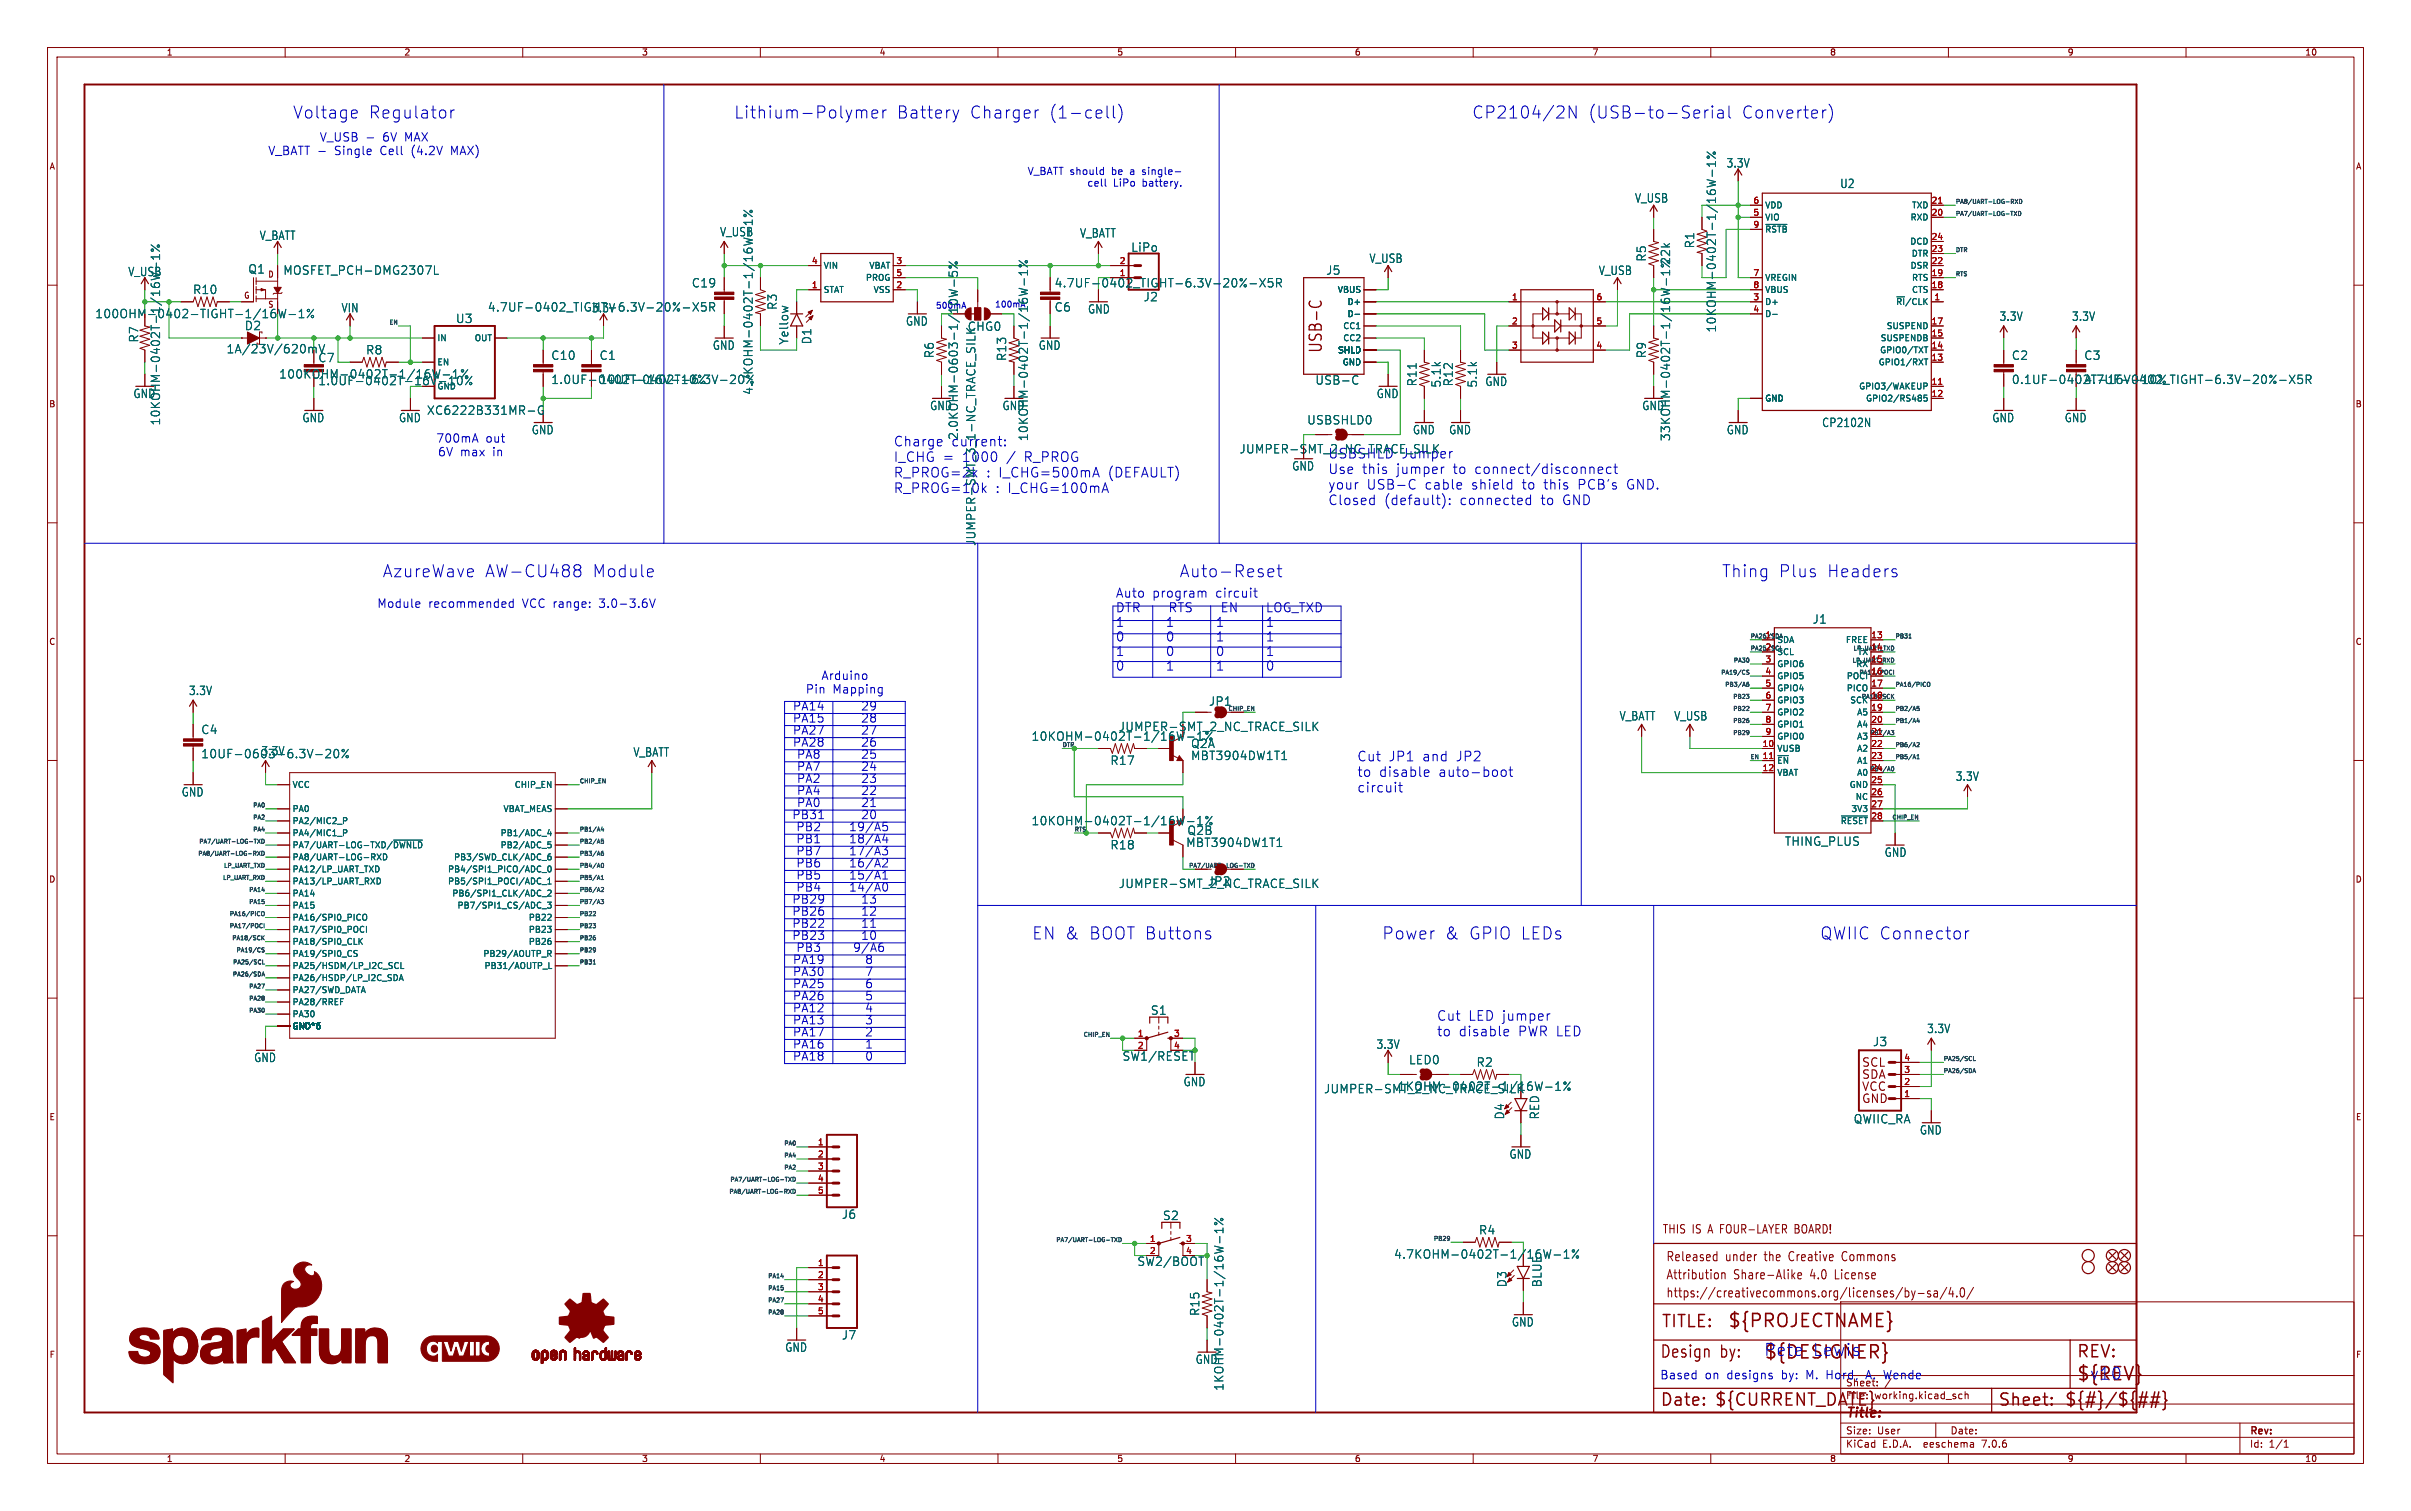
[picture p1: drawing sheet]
<svg xmlns="http://www.w3.org/2000/svg" width="507mm" height="318mm" viewBox="0 0 507 318" stroke-linecap="round" stroke-linejoin="round" font-family="sans-serif">
<defs><g id="words">
<g font-size="3.8" fill="#840000">
<text x="363.5" y="279.7">${PROJECTNAME}</text>
<text x="371.1" y="286.3">${DESIGNER}</text>
<text x="436.9" y="290.9">${REV}</text>
</g>
<g font-size="3.5" fill="#0000c2">
<text x="61.7" y="25.2">Voltage</text>
<text x="77.6" y="25.2">Regulator</text>
<text x="154.5" y="25.2">Lithium-Polymer</text>
<text x="188.7" y="25.2">Battery</text>
<text x="204" y="25.2">Charger</text>
<text x="220.6" y="25.2">(1-cell)</text>
<text x="309.8" y="25.2">CP2104/2N</text>
<text x="334.2" y="25.2">(USB-to-Serial</text>
<text x="366.4" y="25.2">Converter)</text>
<text x="80.5" y="121.7">AzureWave</text>
<text x="102" y="121.7">AW-CU488</text>
<text x="124.6" y="121.7">Module</text>
<text x="248.2" y="121.7">Auto-Reset</text>
<text x="362.3" y="121.7">Thing</text>
<text x="374.3" y="121.7">Plus</text>
<text x="384.4" y="121.7">Headers</text>
<text x="217.2" y="197.9">EN &amp;</text>
<text x="229.1" y="197.9">BOOT Buttons</text>
<text x="290.9" y="197.9">Power</text>
<text x="304" y="197.9">&amp;</text>
<text x="309" y="197.9">GPIO LEDs</text>
<text x="383" y="197.9">QWIIC Connector</text>
<text x="371.1" y="285.5">Pete</text>
<text x="381.3" y="285.5">Lewis</text>
<text x="439.7" y="290.5">v10</text>
</g>
<g font-size="3.5" fill="#840000">
<text x="278.5" y="74.4" transform="rotate(-90 278.5 74.4)">USB-C</text>
<text x="349.5" y="279.7">TITLE:</text>
<text x="349.2" y="286">Design</text>
<text x="362" y="286">by:</text>
<text x="436.9" y="286">REV:</text>
<text x="349.2" y="296.2">Date:</text>
<text x="360.7" y="296.2">${CURRENT_DATE}</text>
<text x="420.4" y="296.2">Sheet:</text>
<text x="434.3" y="296.2">${#}/${##}</text>
</g>
<g font-size="2.8" fill="#0000c2">
<text x="188" y="94.1">Charge</text>
<text x="188" y="97.3">I_CHG =</text>
<text x="207.5" y="100.6">: I_CHG=500mA</text>
<text x="215.4" y="97.3">R_PROG</text>
<text x="233.1" y="100.6">(DEFAULT)</text>
<text x="279.4" y="99.9">Use</text>
<text x="286.5" y="99.9">this</text>
<text x="293.7" y="99.9">jumper</text>
<text x="305.7" y="99.9">to</text>
<text x="310.3" y="99.9">connect/disconnect</text>
<text x="209.4" y="103.9">: I_CHG=100mA</text>
<text x="279.4" y="103.2">your</text>
<text x="279.4" y="106.4">Closed</text>
<text x="287.5" y="103.2">USB-C</text>
<text x="291.2" y="106.4">(default):</text>
<text x="299.7" y="103.2">cable</text>
<text x="307.1" y="106.4">connected</text>
<text x="309.5" y="103.2">shield</text>
<text x="320.2" y="103.2">to</text>
<text x="324.2" y="106.4">to</text>
<text x="324.8" y="103.2">this</text>
<text x="328.8" y="106.4">GND</text>
<text x="332.1" y="103.2">PCB's</text>
<text x="342.4" y="103.2">GND.</text>
<text x="285.5" y="160.3">Cut</text>
<text x="292.1" y="160.3">JP1</text>
<text x="299.2" y="160.3">and</text>
<text x="306.4" y="160.3">JP2</text>
<text x="285.5" y="163.6">to</text>
<text x="285.5" y="166.9">circuit</text>
<text x="290.1" y="163.6">disable</text>
<text x="302.6" y="163.6">auto-boot</text>
<text x="302.3" y="214.9">Cut</text>
<text x="308.9" y="214.9">LED jumper</text>
<text x="302.3" y="218.2">to</text>
<text x="306.9" y="218.2">disable</text>
<text x="319.4" y="218.2">PWR LED</text>
</g>
<g font-size="2.8" fill="#006464">
<text x="200.1" y="94.1">current:</text>
<text x="188" y="100.6">R_PROG=2k</text>
<text x="202.4" y="97.3">1000</text>
<text x="279.4" y="96.6">USBSHLD</text>
<text x="294.8" y="96.6">Jumper</text>
<text x="188" y="103.9">R_PROG=10k</text>
</g>
<text font-size="2.8" fill="#840000" x="388.3" y="298.8">Title:</text>
<g font-size="2.7" fill="#0000c2">
<text x="234.7" y="125.9">Auto</text>
<text x="242.4" y="125.9">program</text>
<text x="255.7" y="125.9">circuit</text>
<text x="234.7" y="129">DTR</text>
<text x="246.1" y="129">RTS</text>
<text x="257.3" y="129">EN</text>
<text x="267.2" y="129">LOG_TXD</text>
<text x="234.7" y="132">1</text>
<text x="234.7" y="135.1">0</text>
<text x="245.7" y="132">1</text>
<text x="245.7" y="135.1">0</text>
<text x="256.7" y="132">1</text>
<text x="256.7" y="135.1">1</text>
<text x="267.6" y="132">1</text>
<text x="267.6" y="135.1">1</text>
<text x="234.7" y="138.2">1</text>
<text x="234.7" y="141.2">0</text>
<text x="245.7" y="138.2">0</text>
<text x="245.7" y="141.2">1</text>
<text x="256.7" y="138.2">0</text>
<text x="256.7" y="141.2">1</text>
<text x="267.6" y="138.2">1</text>
<text x="267.6" y="141.2">0</text>
</g>
<g font-size="2.7" fill="#840000">
<text x="350.5" y="269.5">Attribution</text>
<text x="350.5" y="265.6">Released</text>
<text x="363.1" y="265.6">under</text>
<text x="364.8" y="269.5">Share-Alike</text>
<text x="371.5" y="265.6">the</text>
<text x="376.9" y="265.6">Creative</text>
<text x="381.1" y="269.5">4.0</text>
<text x="386.5" y="269.5">License</text>
<text x="388.3" y="265.6">Commons</text>
<text x="350.5" y="273.3">https://creativecommons.org/licenses/by-sa/4.0/</text>
</g>
<g font-size="2.5" fill="#0000c2">
<text x="67.2" y="29.9">V_USB -</text>
<text x="80.5" y="29.9">6V MAX</text>
<text x="56.4" y="32.8">V_BATT -</text>
<text x="70.4" y="32.8">Single</text>
<text x="80.1" y="32.8">Cell</text>
<text x="86.7" y="32.8">(4.2V</text>
<text x="95.1" y="32.8">MAX)</text>
<text x="91.7" y="93.4">700mA</text>
<text x="102.2" y="93.4">out</text>
<text x="92.1" y="96.3">6V max</text>
<text x="103.7" y="96.3">in</text>
<text x="79.3" y="128">Module</text>
<text x="90.1" y="128">recommended</text>
<text x="109.9" y="128">VCC range:</text>
<text x="126.2" y="128">3.0-3.6V</text>
<text x="172.8" y="143.2">Arduino</text>
<text x="166.8" y="149.6">PA14</text>
<text x="169.5" y="146.1">Pin</text>
<text x="175.2" y="146.1">Mapping</text>
<text x="181.1" y="149.6">29</text>
<text x="166.8" y="152.2">PA15</text>
<text x="166.8" y="154.7">PA27</text>
<text x="181.1" y="154.7">27</text>
<text x="181.1" y="152.2">28</text>
<text x="166.8" y="157.2">PA28</text>
<text x="167.6" y="159.8">PA8</text>
<text x="181.1" y="159.8">25</text>
<text x="181.1" y="157.2">26</text>
<text x="167.6" y="167.4">PA4</text>
<text x="167.6" y="164.9">PA2</text>
<text x="167.6" y="162.3">PA7</text>
<text x="181.1" y="164.9">23</text>
<text x="181.1" y="162.3">24</text>
<text x="181.1" y="167.4">22</text>
<text x="166.7" y="172.5">PB31</text>
<text x="167.6" y="169.9">PA0</text>
<text x="181.1" y="169.9">21</text>
<text x="181.1" y="172.5">20</text>
<text x="167.5" y="175">PB2</text>
<text x="167.5" y="177.6">PB1</text>
<text x="178.6" y="177.6">18/A4</text>
<text x="178.6" y="175">19/A5</text>
<text x="167.5" y="182.6">PB6</text>
<text x="167.5" y="180.1">PB7</text>
<text x="167.5" y="185.2">PB5</text>
<text x="178.6" y="182.6">16/A2</text>
<text x="178.6" y="180.1">17/A3</text>
<text x="178.6" y="185.2">15/A1</text>
<text x="166.7" y="190.3">PB29</text>
<text x="167.5" y="187.7">PB4</text>
<text x="178.6" y="187.7">14/A0</text>
<text x="181.1" y="190.3">13</text>
<text x="166.7" y="195.3">PB22</text>
<text x="166.7" y="197.9">PB23</text>
<text x="166.7" y="192.8">PB26</text>
<text x="181.1" y="195.3">11</text>
<text x="181.1" y="192.8">12</text>
<text x="181.1" y="197.9">10</text>
<text x="166.8" y="203">PA19</text>
<text x="167.5" y="200.4">PB3</text>
<text x="179.4" y="200.4">9/A6</text>
<text x="182" y="203">8</text>
<text x="166.8" y="208">PA25</text>
<text x="166.8" y="205.5">PA30</text>
<text x="182" y="208">6</text>
<text x="182" y="205.5">7</text>
<text x="166.8" y="215.7">PA13</text>
<text x="166.8" y="213.1">PA12</text>
<text x="166.8" y="210.6">PA26</text>
<text x="182" y="215.7">3</text>
<text x="182" y="210.6">5</text>
<text x="182" y="213.1">4</text>
<text x="166.8" y="218.2">PA17</text>
<text x="166.8" y="220.7">PA16</text>
<text x="182" y="220.7">1</text>
<text x="182" y="218.2">2</text>
<text x="166.8" y="223.3">PA18</text>
<text x="182" y="223.3">0</text>
<text x="349.2" y="290.3">Based</text>
<text x="358.7" y="290.3">on</text>
<text x="363.3" y="290.3">designs</text>
<text x="374.9" y="290.3">by:</text>
<text x="380.1" y="290.3">M. Hord,</text>
<text x="393" y="290.3">A. Wende</text>
</g>
<g font-size="2.5" fill="#006464">
<text x="363.2" y="35.5">3.3V</text>
<text x="387.2" y="39.8">U2</text>
<text x="344" y="42.8">V_USB</text>
<text x="54.6" y="50.7">V_BATT</text>
<text x="151.4" y="49.9">V_USB</text>
<text x="227.2" y="50.2">V_BATT</text>
<text x="238" y="53.2">LiPo</text>
<text x="356.7" y="52.3" transform="rotate(-90 356.7 52.3)">R1</text>
<text x="26.9" y="58.3">V_USB</text>
<text x="52.2" y="57.8">Q1</text>
<text x="59.5" y="58">MOSFET_PCH-DMG2307L</text>
<text x="279" y="58">J5</text>
<text x="288.1" y="55.5">V_USB</text>
<text x="336.4" y="58.1">V_USB</text>
<text x="346.6" y="55.1" transform="rotate(-90 346.6 55.1)">R5</text>
<text x="351.6" y="55.8" transform="rotate(-90 351.6 55.8)">22k</text>
<text x="40.5" y="62.1">R10</text>
<text x="71.8" y="65.9">VIN</text>
<text x="102.6" y="65.8">4.7UF-0402_TIGHT-6.3V-20%-X5R</text>
<text x="124.5" y="65.9">3.3V</text>
<text x="145.5" y="60.7">C19</text>
<text x="163.7" y="65.3" transform="rotate(-90 163.7 65.3)">R3</text>
<text x="221.8" y="65.8">C6</text>
<text x="221.8" y="60.7">4.7UF-0402_TIGHT-6.3V-20%-X5R</text>
<text x="240.6" y="63.6">J2</text>
<text x="20" y="67.2">100OHM-0402-TIGHT-1/16W-1%</text>
<text x="51.4" y="69.7">D2</text>
<text x="95.9" y="68.2">U3</text>
<text x="190.6" y="68.7">GND</text>
<text x="203.6" y="69.8">CHG0</text>
<text x="228.9" y="66.2">GND</text>
<text x="361.3" y="70" transform="rotate(-90 361.3 70)">10KOHM-0402T-1/16W-1%</text>
<text x="420.7" y="67.7">3.3V</text>
<text x="435.9" y="67.7">3.3V</text>
<text x="29.3" y="72.1" transform="rotate(-90 29.3 72.1)">R7</text>
<text x="47.6" y="74.6">1A/23V/620mV</text>
<text x="66.9" y="76.4">C7</text>
<text x="77" y="74.8">R8</text>
<text x="115.9" y="75.9">C10</text>
<text x="126.1" y="75.9">C1</text>
<text x="149.9" y="73.8">GND</text>
<text x="166.1" y="72.6" transform="rotate(-90 166.1 72.6)">Yellow</text>
<text x="170.9" y="72.5" transform="rotate(-90 170.9 72.5)">D1</text>
<text x="196.7" y="75.4" transform="rotate(-90 196.7 75.4)">R6</text>
<text x="211.9" y="76" transform="rotate(-90 211.9 76)">R13</text>
<text x="218.5" y="73.8">GND</text>
<text x="346.6" y="75.4" transform="rotate(-90 346.6 75.4)">R9</text>
<text x="423.3" y="75.9">C2</text>
<text x="438.5" y="75.9">C3</text>
<text x="28" y="84">GND</text>
<text x="58.7" y="79.9">100KOHM-0402T-1/16W-1%</text>
<text x="66.9" y="81.3">1.0UF-0402T-16V-10%</text>
<text x="115.9" y="81">1.0UF-0402T-16V-10%</text>
<text x="126.1" y="81">10UF-0402T-6.3V-20%</text>
<text x="158.6" y="83.2" transform="rotate(-90 158.6 83.2)">4.7KOHM-0402T-1/16W-1%</text>
<text x="276.7" y="81.1">USB-C</text>
<text x="289.6" y="84">GND</text>
<text x="298.3" y="81.4" transform="rotate(-90 298.3 81.4)">R11</text>
<text x="303.4" y="81.6" transform="rotate(-90 303.4 81.6)">5.1k</text>
<text x="305.9" y="81.4" transform="rotate(-90 305.9 81.4)">R12</text>
<text x="311" y="81.6" transform="rotate(-90 311 81.6)">5.1k</text>
<text x="312.5" y="81.4">GND</text>
<text x="423.3" y="81">0.1UF-0402T-16V-10%</text>
<text x="438.5" y="81">4.7UF-0402_TIGHT-6.3V-20%-X5R</text>
<text x="33.9" y="89.6" transform="rotate(-90 33.9 89.6)">10KOHM-0402T-1/16W-1%</text>
<text x="63.6" y="89">GND</text>
<text x="83.9" y="89">GND</text>
<text x="89.8" y="87.5">XC6222B331MR-G</text>
<text x="195.6" y="86.5">GND</text>
<text x="210.9" y="86.5">GND</text>
<text x="275" y="89.5">USBSHLD0</text>
<text x="345.5" y="86.5">GND</text>
<text x="419.2" y="89">GND</text>
<text x="434.4" y="89">GND</text>
<text x="111.8" y="91.6">GND</text>
<text x="201.8" y="92.6" transform="rotate(-90 201.8 92.6)">2.0KOHM-0603-1/10W-5%</text>
<text x="216.5" y="92.9" transform="rotate(-90 216.5 92.9)">10KOHM-0402T-1/16W-1%</text>
<text x="297.2" y="91.6">GND</text>
<text x="304.9" y="91.6">GND</text>
<text x="351.6" y="92.9" transform="rotate(-90 351.6 92.9)">33KOHM-0402T-1/16W-1%</text>
<text x="363.3" y="91.6">GND</text>
<text x="383.3" y="90.1">CP2102N</text>
<text x="271.8" y="99.2">GND</text>
<text x="205.5" y="114.9" transform="rotate(-90 205.5 114.9)">JUMPER-SMT_3_1-NC_TRACE_SILK</text>
<text x="381.4" y="131.4">J1</text>
<text x="39.7" y="146.4">3.3V</text>
<text x="254.3" y="148.7">JP1</text>
<text x="42.3" y="154.7">C4</text>
<text x="235.4" y="154">JUMPER-SMT_2_NC_TRACE_SILK</text>
<text x="340.7" y="151.8">V_BATT</text>
<text x="352.2" y="151.8">V_USB</text>
<text x="42.3" y="159.7">10UF-0603-6.3V-20%</text>
<text x="54.9" y="159.1">3.3V</text>
<text x="133.2" y="159.4">V_BATT</text>
<text x="217" y="156.1">10KOHM-0402T-1/16W-1%</text>
<text x="233.6" y="161.1">R17</text>
<text x="250.5" y="157.6">Q2A</text>
<text x="250.5" y="160.1">MBT3904DW1T1</text>
<text x="38.2" y="167.8">GND</text>
<text x="411.5" y="164.5">3.3V</text>
<text x="217" y="173.8">10KOHM-0402T-1/16W-1%</text>
<text x="233.6" y="178.9">R18</text>
<text x="249.5" y="178.4">MBT3904DW1T1</text>
<text x="249.8" y="175.9">Q2B</text>
<text x="375.5" y="178.2">THING_PLUS</text>
<text x="396.5" y="180.5">GND</text>
<text x="235.4" y="187">JUMPER-SMT_2_NC_TRACE_SILK</text>
<text x="254.1" y="186.5">JP2</text>
<text x="242.1" y="213.7">S1</text>
<text x="289.6" y="220.9">3.3V</text>
<text x="394.1" y="220.3">J3</text>
<text x="405.4" y="217.6">3.3V</text>
<text x="53.4" y="223.7">GND</text>
<text x="296.4" y="224.1">LED0</text>
<text x="310.6" y="224.6">R2</text>
<text x="249" y="228.7">GND</text>
<text x="278.5" y="230.2">JUMPER-SMT_2_NC_TRACE_SILK</text>
<text x="294" y="229.7">1KOHM-0402T-1/16W-1%</text>
<text x="316.7" y="235.6" transform="rotate(-90 316.7 235.6)">D4</text>
<text x="324.1" y="235.6" transform="rotate(-90 324.1 235.6)">RED</text>
<text x="390" y="236.6">QWIIC_RA</text>
<text x="403.9" y="238.9">GND</text>
<text x="317.6" y="244">GND</text>
<text x="177.1" y="256.6">J6</text>
<text x="244.6" y="256.9">S2</text>
<text x="311.1" y="259.9">R4</text>
<text x="293.3" y="265">4.7KOHM-0402T-1/16W-1%</text>
<text x="317.2" y="270.9" transform="rotate(-90 317.2 270.9)">D3</text>
<text x="324.6" y="270.9" transform="rotate(-90 324.6 270.9)">BLUE</text>
<text x="252.6" y="277" transform="rotate(-90 252.6 277)">R15</text>
<text x="318.1" y="279.3">GND</text>
<text x="165.2" y="284.6">GND</text>
<text x="177.1" y="282">J7</text>
<text x="251.5" y="287.2">GND</text>
<text x="257.7" y="292.7" transform="rotate(-90 257.7 292.7)">1KOHM-0402T-1/16W-1%</text>
</g>
<g font-size="2.5" fill="#840000">
<text x="260.8" y="95.6">JUMPER-SMT_2_NC_TRACE_SILK</text>
<text x="236.1" y="223.4">SW1/RESET</text>
<text x="391.7" y="224.7">SCL</text>
<text x="391.7" y="227.3">SDA</text>
<text x="391.7" y="232.4">GND</text>
<text x="391.7" y="229.8">VCC</text>
<text x="349.8" y="259.8">THIS IS A FOUR-LAYER</text>
<text x="378.3" y="259.8">BOARD!</text>
<text x="239.3" y="266.5">SW2/BOOT</text>
</g>
<g font-size="2.1" fill="#0000c2">
<text x="216.2" y="36.9">V_BATT should</text>
<text x="228.7" y="39.4">cell</text>
<text x="234" y="36.9">be</text>
<text x="234.3" y="39.4">LiPo</text>
<text x="238" y="36.9">a</text>
<text x="240.4" y="39.4">battery.</text>
<text x="240.7" y="36.9">single-</text>
<text x="388.3" y="291.9">Sheet:</text>
</g>
<g font-size="2.1" fill="#840000">
<text x="388.3" y="294.6">File:</text>
<text x="394.4" y="294.6">working.kicad_sch</text>
<text x="388.3" y="304.8">KiCad</text>
<text x="388.3" y="302">Size:</text>
<text x="395" y="302">User</text>
<text x="396.1" y="304.8">E.D.A.</text>
<text x="405" y="304.8">eeschema</text>
<text x="410.3" y="302">Date:</text>
<text x="417.3" y="304.8">7.0.6</text>
<text x="473.3" y="302.2">Rev:</text>
<text x="473.3" y="304.8">Id:</text>
<text x="477.4" y="304.8">1/1</text>
</g>
<g font-size="1.8" fill="#840000">
<text x="35" y="11.9">1</text>
<text x="85" y="11.9">2</text>
<text x="135" y="11.9">3</text>
<text x="185" y="11.9">4</text>
<text x="235" y="11.9">5</text>
<text x="285" y="11.9">6</text>
<text x="335" y="11.9">7</text>
<text x="385" y="11.9">8</text>
<text x="435" y="11.9">9</text>
<text x="485" y="11.9">10</text>
<text x="10.3" y="35.9">A</text>
<text x="495.7" y="35.9">A</text>
<text x="56.4" y="58.6">D</text>
<text x="51.3" y="63">G</text>
<text x="10.3" y="85.9">B</text>
<text x="495.6" y="85.9">B</text>
<text x="10.3" y="135.9">C</text>
<text x="495.6" y="135.9">C</text>
<text x="10.3" y="185.9">D</text>
<text x="495.6" y="185.9">D</text>
<text x="10.3" y="235.9">E</text>
<text x="495.7" y="235.9">E</text>
<text x="10.3" y="285.9">F</text>
<text x="495.7" y="285.9">F</text>
<text x="35" y="307.8">1</text>
<text x="85" y="307.8">2</text>
<text x="135" y="307.8">3</text>
<text x="185" y="307.8">4</text>
<text x="235" y="307.8">5</text>
<text x="285" y="307.8">6</text>
<text x="335" y="307.8">7</text>
<text x="385" y="307.8">8</text>
<text x="435" y="307.8">9</text>
<text x="485" y="307.8">10</text>
</g>
<g font-size="1.8" fill="#a90000">
<text x="368.9" y="45.5">5</text>
<text x="368.9" y="42.9">6</text>
<text x="406.4" y="45.5">20</text>
<text x="406.4" y="42.9">21</text>
<text x="368.9" y="48">9</text>
<text x="406.4" y="53.1">23</text>
<text x="406.4" y="50.5">24</text>
<text x="170.7" y="55.6">4</text>
<text x="188.5" y="55.6">3</text>
<text x="188.5" y="58.2">5</text>
<text x="235.5" y="55.6">2</text>
<text x="368.9" y="58.2">7</text>
<text x="406.4" y="58.2">19</text>
<text x="406.4" y="55.6">22</text>
<text x="170.7" y="60.7">1</text>
<text x="188.5" y="60.7">2</text>
<text x="318.1" y="63.2">1</text>
<text x="335.8" y="63.2">6</text>
<text x="368.9" y="63.2">3</text>
<text x="368.9" y="65.8">4</text>
<text x="368.9" y="60.7">8</text>
<text x="406.4" y="60.7">18</text>
<text x="407" y="63.2">1</text>
<text x="318.1" y="68.3">2</text>
<text x="335.8" y="68.3">5</text>
<text x="406.4" y="70.9">15</text>
<text x="406.4" y="68.3">17</text>
<text x="318.1" y="73.4">3</text>
<text x="335.8" y="73.4">4</text>
<text x="406.4" y="75.9">13</text>
<text x="406.4" y="73.4">14</text>
<text x="406.4" y="81">11</text>
<text x="406.4" y="83.6">12</text>
<text x="371.4" y="134.4">1</text>
<text x="371.4" y="136.9">2</text>
<text x="393.7" y="134.4">13</text>
<text x="393.7" y="136.9">14</text>
<text x="371.4" y="139.4">3</text>
<text x="371.4" y="142">4</text>
<text x="393.7" y="139.4">15</text>
<text x="393.7" y="142">16</text>
<text x="371.4" y="144.5">5</text>
<text x="371.4" y="147.1">6</text>
<text x="371.4" y="149.6">7</text>
<text x="393.7" y="144.5">17</text>
<text x="393.7" y="147.1">18</text>
<text x="393.7" y="149.6">19</text>
<text x="371.4" y="152.1">8</text>
<text x="371.4" y="154.7">9</text>
<text x="393.7" y="152.1">20</text>
<text x="393.7" y="154.7">21</text>
<text x="370.8" y="157.2">10</text>
<text x="370.8" y="159.8">11</text>
<text x="393.7" y="157.2">22</text>
<text x="393.7" y="159.8">23</text>
<text x="370.8" y="162.3">12</text>
<text x="393.7" y="162.3">24</text>
<text x="393.7" y="164.8">25</text>
<text x="393.7" y="167.4">26</text>
<text x="393.7" y="169.9">27</text>
<text x="393.7" y="172.5">28</text>
<text x="239.3" y="218.2">1</text>
<text x="239.3" y="220.7">2</text>
<text x="246.9" y="218.2">3</text>
<text x="246.9" y="220.7">4</text>
<text x="400.6" y="225.8">3</text>
<text x="400.6" y="223.3">4</text>
<text x="400.6" y="230.9">1</text>
<text x="400.6" y="228.3">2</text>
<text x="172" y="241">1</text>
<text x="172" y="243.6">2</text>
<text x="172" y="246.1">3</text>
<text x="172" y="248.7">4</text>
<text x="172" y="251.2">5</text>
<text x="241.9" y="261.4">1</text>
<text x="241.9" y="263.9">2</text>
<text x="249.5" y="261.4">3</text>
<text x="249.5" y="263.9">4</text>
<text x="172" y="266.4">1</text>
<text x="172" y="269">2</text>
<text x="172" y="271.5">3</text>
<text x="172" y="274.1">4</text>
<text x="172" y="276.6">5</text>
</g>
<g font-size="1.8" fill="#006464">
<text x="371.3" y="46.6">VIO</text>
<text x="371.3" y="44">VDD</text>
<text x="401.9" y="46.6">RXD</text>
<text x="402.2" y="44">TXD</text>
<text x="371.3" y="49.1">~{RSTB}</text>
<text x="401.9" y="51.7">DCD</text>
<text x="173.2" y="56.7">VIN</text>
<text x="182.1" y="59.3">PROG</text>
<text x="182.8" y="56.7">VBAT</text>
<text x="235.5" y="58.2">1</text>
<text x="371.3" y="59.3">VREGIN</text>
<text x="401.9" y="56.7">DSR</text>
<text x="402.2" y="54.2">DTR</text>
<text x="402.2" y="59.3">RTS</text>
<text x="56.4" y="64.9">S</text>
<text x="173.2" y="61.8">STAT</text>
<text x="183.7" y="61.8">VSS</text>
<text x="196.8" y="65">500mA</text>
<text x="209.3" y="64.8">100mA</text>
<text x="281.4" y="61.8">VBUS</text>
<text x="283.5" y="64.4">D+</text>
<text x="371.3" y="64.4">D+</text>
<text x="371.3" y="61.8">VBUS</text>
<text x="398.9" y="64.4">~{RI}/CLK</text>
<text x="402.2" y="61.8">CTS</text>
<text x="91.9" y="72">IN</text>
<text x="99.8" y="72">OUT</text>
<text x="282.6" y="69.4">CC1</text>
<text x="282.6" y="72">CC2</text>
<text x="283.5" y="66.9">D-</text>
<text x="371.3" y="66.9">D-</text>
<text x="395.7" y="72">SUSPENDB</text>
<text x="396.9" y="69.4">SUSPEND</text>
<text x="91.9" y="77.1">EN</text>
<text x="281.5" y="74.5">SHLD</text>
<text x="282.4" y="77.1">GND</text>
<text x="395.2" y="77.1">GPIO1/RXT</text>
<text x="395.5" y="74.5">GPIO0/TXT</text>
<text x="91.9" y="82.1">GND</text>
<text x="391.1" y="82.1">GPIO3/WAKEUP</text>
<text x="371.3" y="84.7">GND</text>
<text x="392.6" y="84.7">GPIO2/RS485</text>
<text x="373.9" y="135.5">SDA</text>
<text x="388.3" y="135.5">FREE</text>
<text x="373.9" y="138">SCL</text>
<text x="373.9" y="140.6">GPIO6</text>
<text x="373.9" y="143.1">GPIO5</text>
<text x="388.5" y="143.1">POCI</text>
<text x="390.5" y="140.6">RX</text>
<text x="390.8" y="138">TX</text>
<text x="373.9" y="145.6">GPIO4</text>
<text x="373.9" y="148.2">GPIO3</text>
<text x="388.5" y="145.6">PICO</text>
<text x="389.2" y="148.2">SCK</text>
<text x="373.9" y="150.7">GPIO2</text>
<text x="373.9" y="153.3">GPIO1</text>
<text x="373.9" y="155.8">GPIO0</text>
<text x="390.7" y="150.7">A5</text>
<text x="390.7" y="153.3">A4</text>
<text x="390.7" y="155.8">A3</text>
<text x="373.9" y="158.3">VUSB</text>
<text x="373.9" y="160.9">~{EN}</text>
<text x="390.7" y="158.3">A2</text>
<text x="390.7" y="160.9">A1</text>
<text x="61.5" y="166">VCC</text>
<text x="108.2" y="166">CHIP_EN</text>
<text x="373.9" y="163.4">VBAT</text>
<text x="389.1" y="166">GND</text>
<text x="390.7" y="163.4">A0</text>
<text x="61.5" y="173.6">PA2/MIC2_P</text>
<text x="61.5" y="171">PA0</text>
<text x="105.8" y="171">VBAT_MEAS</text>
<text x="387.2" y="173.6">~{RESET}</text>
<text x="389.5" y="171">3V3</text>
<text x="390.4" y="168.5">NC</text>
<text x="61.5" y="178.7">PA7/UART-LOG-TXD/~{DWNLD}</text>
<text x="61.5" y="176.1">PA4/MIC1_P</text>
<text x="105.2" y="176.1">PB1/ADC_4</text>
<text x="105.2" y="178.7">PB2/ADC_5</text>
<text x="61.5" y="183.7">PA12/LP_UART_TXD</text>
<text x="61.5" y="181.2">PA8/UART-LOG-RXD</text>
<text x="94.2" y="183.7">PB4/SPI1_PICO/ADC_0</text>
<text x="95.4" y="181.2">PB3/SWD_CLK/ADC_6</text>
<text x="61.5" y="188.8">PA14</text>
<text x="61.5" y="191.4">PA15</text>
<text x="61.5" y="186.3">PA13/LP_UART_RXD</text>
<text x="94.2" y="186.3">PB5/SPI1_POCI/ADC_1</text>
<text x="95.1" y="188.8">PB6/SPI1_CLK/ADC_2</text>
<text x="96.2" y="191.4">PB7/SPI1_CS/ADC_3</text>
<text x="61.5" y="193.9">PA16/SPI0_PICO</text>
<text x="61.5" y="196.4">PA17/SPI0_POCI</text>
<text x="111.2" y="193.9">PB22</text>
<text x="111.2" y="196.4">PB23</text>
<text x="61.5" y="199">PA18/SPI0_CLK</text>
<text x="61.5" y="201.5">PA19/SPI0_CS</text>
<text x="101.6" y="201.5">PB29/AOUTP_R</text>
<text x="111.2" y="199">PB26</text>
<text x="61.5" y="204.1">PA25/HSDM/LP_I2C_SCL</text>
<text x="61.5" y="206.6">PA26/HSDP/LP_I2C_SDA</text>
<text x="61.5" y="209.1">PA27/SWD_DATA</text>
<text x="101.9" y="204.1">PB31/AOUTP_L</text>
<text x="61.5" y="211.7">PA28/RREF</text>
<text x="61.5" y="214.2">PA30</text>
<text x="61.5" y="216.8">GND*6</text>
</g>
<g font-size="1.2" fill="#0f0f0f">
<text x="411.5" y="45.5">PA7/UART-LOG-TXD</text>
<text x="411.5" y="42.9">PA8/UART-LOG-RXD</text>
<text x="411.5" y="53.1">DTR</text>
<text x="411.5" y="58.2">RTS</text>
<text x="81.8" y="68.3">EN</text>
<text x="368.3" y="136.9">PA25/SCL</text>
<text x="368.3" y="134.4">PA26/SDA</text>
<text x="389.9" y="136.9">LP_UART_TXD</text>
<text x="398.8" y="134.4">PB31</text>
<text x="362" y="142">PA19/CS</text>
<text x="364.7" y="139.5">PA30</text>
<text x="389.7" y="139.5">LP_UART_RXD</text>
<text x="391.1" y="142">PA17/POCI</text>
<text x="258.3" y="149.6">CHIP_EN</text>
<text x="362.9" y="144.5">PB3/A6</text>
<text x="364.5" y="147.1">PB23</text>
<text x="364.5" y="149.6">PB22</text>
<text x="391.6" y="147.1">PA18/SCK</text>
<text x="398.8" y="149.6">PB2/A5</text>
<text x="398.8" y="144.5">PA16/PICO</text>
<text x="364.5" y="152.2">PB26</text>
<text x="364.5" y="154.7">PB29</text>
<text x="398.8" y="152.2">PB1/A4</text>
<text x="223.5" y="157.2">DTR</text>
<text x="368.3" y="159.8">EN</text>
<text x="398.8" y="157.2">PB6/A2</text>
<text x="398.8" y="159.8">PB5/A1</text>
<text x="121.9" y="164.9">CHIP_EN</text>
<text x="393.3" y="162.3">PB4/A0</text>
<text x="53.1" y="169.9">PA0</text>
<text x="53.1" y="172.5">PA2</text>
<text x="398" y="172.5">CHIP_EN</text>
<text x="41.8" y="177.6">PA7/UART-LOG-TXD</text>
<text x="53.1" y="175">PA4</text>
<text x="121.9" y="177.6">PB2/A5</text>
<text x="121.9" y="175">PB1/A4</text>
<text x="226.1" y="175">RTS</text>
<text x="41.5" y="180.1">PA8/UART-LOG-RXD</text>
<text x="46.8" y="185.2">LP_UART_RXD</text>
<text x="47" y="182.6">LP_UART_TXD</text>
<text x="121.9" y="180.1">PB3/A6</text>
<text x="121.9" y="182.6">PB4/A0</text>
<text x="121.9" y="185.2">PB5/A1</text>
<text x="250" y="182.6">PA7/UART-LOG-TXD</text>
<text x="52.3" y="190.3">PA15</text>
<text x="52.3" y="187.7">PA14</text>
<text x="121.9" y="187.7">PB6/A2</text>
<text x="121.9" y="190.3">PB7/A3</text>
<text x="48.2" y="192.8">PA16/PICO</text>
<text x="48.2" y="195.3">PA17/POCI</text>
<text x="48.7" y="197.9">PA18/SCK</text>
<text x="121.9" y="192.8">PB22</text>
<text x="121.9" y="197.9">PB26</text>
<text x="121.9" y="195.3">PB23</text>
<text x="48.9" y="203">PA25/SCL</text>
<text x="49.6" y="200.4">PA19/CS</text>
<text x="121.9" y="203">PB31</text>
<text x="121.9" y="200.4">PB29</text>
<text x="48.8" y="205.5">PA26/SDA</text>
<text x="52.3" y="208">PA27</text>
<text x="52.3" y="213.1">PA30</text>
<text x="52.3" y="210.6">PA28</text>
<text x="227.9" y="218.2">CHIP_EN</text>
<text x="408.9" y="225.8">PA26/SDA</text>
<text x="408.9" y="223.3">PA25/SCL</text>
<text x="164.9" y="241.1">PA0</text>
<text x="164.9" y="243.6">PA4</text>
<text x="153.3" y="251.2">PA8/UART-LOG-RXD</text>
<text x="153.5" y="248.7">PA7/UART-LOG-TXD</text>
<text x="164.9" y="246.1">PA2</text>
<text x="222.1" y="261.4">PA7/UART-LOG-TXD</text>
<text x="301.6" y="261.1">PB29</text>
<text x="161.5" y="269">PA14</text>
<text x="161.5" y="271.5">PA15</text>
<text x="161.5" y="274.1">PA27</text>
<text x="161.5" y="276.6">PA28</text>
</g>
<text font-size="1.2" fill="#a90000" x="393.3" y="154.7">PB7/A3</text>
</g></defs>
<g fill="none" stroke="#840000" stroke-width=".21">
<path d="M10 10h487.3v297.9h-487.3zM12 12h483.3v293.9h-483.3zM60 10v2M110 10v2M160 10v2M210 10v2M260 10v2M310 10v2M360 10v2M410 10v2M460 10v2M365.8 35.6v2.5"/>
<path d="M10 60h2M30.5 58.4v2.6M53.3 58.4v5.1h-2.5M53.9 58.4v1.5M53.9 59.2h4.5M58.4 50.8v2.5M58.4 55.9v4.5M152.4 50.8v2.5M152.4 58.4v3.1M160 58.4v2.6l1 .3-2 .7 2 .6-2 .6 2 .7-2 .6 2 .7-2 .6 1 .2v2.6M170.2 55.9h2.5M188 58.4h2.5"/>
<path d="M188 55.9h2.5M221 58.4v3.1M231.1 50.8v2.5M233.7 58.4h5.1M233.7 55.9h5.1M292.1 55.9v2.5M340.4 58.4v2.6M348 43.2v2.5M348 48.3v2.5l1 .3-2 .6 2 .6-2 .7 2 .6-2 .6 2 .7-2 .6 1 .4v2.5M358.1 45.7v2.6l1.1 .3-2.1 .7 2.1 .6-2.1 .6 2.1 .7-2.1 .6 2.1 .7-2.1 .6 1 .2v2.6M368.3 58.4h2.5M368.3 45.7h2.5"/>
<path d="M368.3 43.2h2.5M368.3 48.3h2.5M406.4 58.4h2.5M406.4 55.9h2.5M406.4 45.7h2.5M406.4 43.2h2.5M406.4 53.3h2.5M406.4 50.8h2.5M495.3 60h2M30.5 66v2.6l1 .2-2 .7 2 .6-2 .6 2 .7-2 .6 2 .6-2 .7 1 .4v2.5M30.5 78.7v2.6M38.1 63.5h2.5l.4-1 .7 2 .6-2 .6 2 .7-2 .6 2 .6-2 .7 2 .2-1h2.6"/>
<path d="M50.8 71.1h.1M50.8 71.1h1.3M53.9 60.3v1.5M53.9 62.3v1.2M53.9 62.9h4.5M53.9 61h2v1.9M54.6 71.1h1.3M54.6 69.8v2.6M55.9 71.1h.1M58.4 61.7v4.3M59.4 61.5l-.2 .2h-1.5l-.2 .2M66 73.7v3"/>
<path d="M66 78.7v2.6M73.7 66v2.6M73.7 76.2h2.5l.4-1 .6 2 .7-2 .6 2 .6-2 .7 2 .6-2 .6 2 .3-1h2.5M88.9 71.1h2.5M88.9 76.2h2.5M104.1 71.1h2.6M114.3 73.7v3M114.3 78.2v3.1M124.5 73.7v3M124.5 78.2v.5M127 66v2.6M152.4 63v3"/>
<path d="M152.4 68.6v2.5M167.6 63.5v2.5M167.6 68.6v2.5M170.2 61h2.5M170.9 65.3l-1.4 1.4M171.1 66.4l-1.4 1.4M188 61h2.5M193 63.5v2.5M198.1 68.6v2.5l1 .3-2 .6 2 .6-2 .7 2 .6-2 .6 2 .7-2 .6 1 .4v2.5M200.7 66h2.5M205.1 67.3v-2.5h1.3v2.5M205.7 61v3.8"/>
<path d="M208.3 66h2.5M213.4 68.6v2.5l1 .4-2.1 .6 2.1 .7-2.1 .6 2.1 .6-2.1 .7 2.1 .6-2.1 .6 1.1 .3v2.5M221 63v3M221 68.6v2.5M231.1 61v2.5M287 61h2.6M287 63.5h2.6M287 66h2.6M287 71.1h2.6M287 76.2h2.6M287 73.7h2.6M287 68.6h2.6"/>
<path d="M292.1 78.7v2.6M299.7 73.7v2.5l1 .3-2 .6 2 .6-2 .7 2 .6-2 .6 2 .7-2 .6 1 .4v2.5M307.3 73.7v2.5l1.1 .3-2.1 .6 2.1 .6-2.1 .7 2.1 .6-2.1 .6 2.1 .7-2.1 .6 1 .4v2.5M315 76.2v2.5M317.5 63.5h20.3M317.5 73.7h20.3M317.5 68.6h9.7M324.6 66h-2v5.1h2M325.9 66h4.3M325.9 71.1h4.3M327.7 63.5v2.5M327.7 71.1v2.6"/>
<path d="M328.4 68.6h9.4M330.2 67.3l1.3-1.3h1.2v5.1h-1.2M348 68.6v2.5l1 .3-2 .6 2 .6-2 .7 2 .6-2 .6 2 .7-2 .6 1 .4v2.5M368.3 61h2.5M368.3 63.5h2.5M368.3 66h2.5M406.4 61h2.5M406.4 63.5h2.5M406.4 71.1h2.5M406.4 76.2h2.5M406.4 73.7h2.5M406.4 68.6h2.5"/>
<path d="M421.6 68.6v2.5M421.6 73.7v3M421.6 78.2v3.1M436.9 68.6v2.5M436.9 73.7v3M436.9 78.2v.5M66 83.8v2.6M86.4 83.8v2.6M114.3 86.4v2.5M198.1 81.3v2.5M213.4 81.3v2.5M276.9 91.4h3.4"/>
<path d="M283.6 91.4h3.4M299.7 86.4v2.5M307.3 86.4v2.5M348 81.3v2.5M365.8 86.4v2.5M368.3 83.8h2.5M406.4 81.3h2.5M406.4 83.8h2.5M421.6 83.8v2.6M436.9 83.8v2.6M10 110h2M495.3 110h2"/>
<path d="M370.8 134.6h2.6M370.8 137.2h2.6M370.8 139.7h2.6M393.7 134.6h2.5M393.7 137.2h2.5M393.7 139.7h2.5M10 160h2M40.6 147.3v2.6M40.6 152.4v3M40.6 157v3M231.1 157.5h2.6l.4 1 .6-2 .6 2 .7-2 .6 2 .6-2 .7 2 .6-2 .3 1h2.5M243.8 157.5h2.6"/>
<path d="M246.7 158.9l1.2 .6M248.2 159l.7 1h-1.3zM248.9 154.9l-2 1.1M251.5 149.9h3.4M259.1 149.9h2.5M345.4 152.4v2.5M355.6 152.4v2.5M370.8 149.9h2.6M370.8 157.5h2.6M370.8 142.2h2.6M370.8 144.8h2.6M370.8 147.3h2.6"/>
<path d="M370.8 152.4h2.6M370.8 154.9h2.6M393.7 149.9h2.5M393.7 157.5h2.5M393.7 142.2h2.5M393.7 144.8h2.5M393.7 147.3h2.5M393.7 152.4h2.5M393.7 154.9h2.5M495.3 160h2M40.6 162.6v2.5M55.9 160v2.6"/>
<path d="M58.4 175.3h2.6M58.4 165.1h2.6M58.4 170.2h2.6M58.4 172.7h2.6M58.4 177.8h2.6M61 162.6h55.8v55.8h-55.8zM116.8 175.3h2.6M116.8 165.1h2.6M116.8 170.2h2.6M116.8 177.8h2.6M137.2 160v2.6M231.1 175.3h2.6l.4 1 .6-2.1 .6 2.1 .7-2.1 .6 2.1 .6-2.1 .7 2.1 .6-2.1 .3 1.1h2.5"/>
<path d="M243.8 175.3h2.6M246.9 176.8l2 1v2.5M247.6 172.7h1.3M248.9 160v2.6M248.9 170.2v2.5M248.9 172.7l-.7 1M370.8 160h2.6M370.8 162.6h2.6M393.7 160h2.5M393.7 162.6h2.5M393.7 165.1h2.5M393.7 167.6h2.5"/>
<path d="M393.7 170.2h2.5M393.7 172.7h2.5M398.8 175.3v2.5M414 165.1v2.5M58.4 182.9h2.6M58.4 198.1h2.6M58.4 193h2.6M58.4 188h2.6M58.4 180.3h2.6M58.4 195.6h2.6M58.4 190.5h2.6M58.4 185.4h2.6"/>
<path d="M116.8 182.9h2.6M116.8 198.1h2.6M116.8 193h2.6M116.8 188h2.6M116.8 180.3h2.6M116.8 195.6h2.6M116.8 190.5h2.6M116.8 185.4h2.6M251.5 182.9h2.5M259.1 182.9h2.5M10 210h2M55.9 218.4v2.6"/>
<path d="M58.4 215.9h2.6M58.4 203.2h2.6M58.4 205.7h2.6M58.4 210.8h2.6M58.4 213.4h2.6M58.4 208.3h2.6M58.4 200.7h2.6M116.8 203.2h2.6M116.8 200.7h2.6M238.8 218.4h2.5v2.6M243.8 214v1.3M243.8 215.9v.6"/>
<path d="M243.8 217.2v.6M248.9 218.4h-2.5v2.6M406.4 218.4v2.6M495.3 210h2M251.5 223.5v2.6M292.1 221v2.5M294.6 226.1h3.5M301.4 226.1h3.4M307.3 226.1h2.6l.4-1.1 .6 2.1 .6-2.1 .7 2.1 .6-2.1 .6 2.1 .7-2.1 .6 2.1 .3-1h2.5M318 231.9l-1.4 1.4M318.1 233l-1.4 1.4M320 228.6v2.5"/>
<path d="M320 233.7v2.5M320 238.8v2.5M398.8 226.1h5.1M398.8 231.1h5.1M398.8 228.6h5.1M398.8 223.5h5.1M406.4 233.7v2.5M10 260h2M170.2 241.3h5.1M170.2 243.8h5.1M170.2 246.4h5.1M170.2 248.9h5.1"/>
<path d="M170.2 251.5h5.1M246.4 257.2v1.2M246.4 259.1v.6M495.3 260h2M167.6 279.4v2.5M170.2 266.7h5.1M170.2 269.2h5.1M170.2 271.8h5.1M170.2 274.3h5.1M170.2 276.9h5.1M241.3 261.6h2.5v2.6M246.4 260.3v.7"/>
<path d="M251.5 261.6h-2.6v2.6M254 269.2v2.6l1 .2-2 .7 2 .6-2 .6 2 .7-2 .6 2 .6-2 .7 1 .4v2.5M307.8 261.4h2.6l.4-1.1 .6 2.1 .6-2.1 .7 2.1 .6-2.1 .6 2.1 .7-2.1 .6 2.1 .3-1h2.5M318.5 267.2l-1.4 1.4M318.6 268.4l-1.4 1.3M320.5 263.9v2.5M320.5 269v2.5M320.5 274.1v2.5M360.8 264l.5 .1M361.3 263.3v2M361.3 265.2l-.5 .1M361.5 268v.9"/>
<path d="M362.3 267.8v1.3M362.3 268l.2-.2 .4 .1 .1 1.2M377.2 268.3l.5 .8M377.7 267.8l-.6 .7M378.3 268.4l.8-.2-.1-.3-.4-.1-.3 .3 .1 .9h.6M387.3 273.9h108v32h-108zM400.4 270.9l-1.4 2.4M400.9 270.9v2M400.9 271.7l.5-.1 .3 .4-.2 .8h-.6M402.2 271.6l.4 1.3M402.6 272.9l-.4 .6M403 271.6l-.4 1.3"/>
<path d="M403.6 272.1h1.3M406.2 271.7l-.4-.1-.2 .3 .1 .2 .5 .2v.5h-.6M407 271.7h.6l.1 1.2M407.7 272l-.5 .1a.4 .4 0 0 0-.3 .4 .4 .4 0 0 0 .3 .4l.5-.1M409.7 270.9l-1.5 2.4M410.5 270.9l-.4 1.3h1M410.9 271.6v1.3M411.8 272.7v.2M412.7 271l.3-.1a1.34 1.34 0 0 1 0 2h-.1a1.43 1.43 0 0 1-.2-1.9zM415.3 270.9l-1.4 2.4M254 281.9v2.6M387.3 299.4h108"/>
<path d="M387.3 295.4h108M387.3 289.4h108M395 291.4v.2M397.9 290l-1.2 1.9M407.3 299.4v3M412.9 293.4l-.5-.1-.2 .3 .1 .6h.6M413.5 293.4l.2-.1 .4 .1 .1 .9M413.5 292.8v1.5M471.3 299.4v6.5M60 305.9v2M110 305.9v2M160 305.9v2"/>
<path d="M210 305.9v2M260 305.9v2M310 305.9v2M360 305.9v2M387.3 302.4h108M410 305.9v2M415.2 303.6l.1 .9M415.3 304.4l-.1 .1M415.3 303.8l-.1 .1M460 305.9v2M480.7 304.5h.8M480.7 303.4l.4-.4v1.5"/>
<circle cx="322.6" cy="68.6" r=".25"/>
<circle cx="327.7" cy="63.5" r=".25"/>
<circle cx="327.7" cy="73.7" r=".25"/>
<circle cx="327.7" cy="71.1" r=".25"/>
<circle cx="327.7" cy="66" r=".25"/>
<circle cx="332.7" cy="68.6" r=".25"/>
</g>
<g fill="#840000" stroke="#840000" stroke-width=".21">
<path d="M54.9 60.7l.8 .3-.8 .2z"/>
<path d="M57.7 60.5h1.5l-.8 1.2z"/>
<path d="M112.3 77.7h4v.5h-4z"/>
<path d="M112.3 76.7h4v.5h-4z"/>
<path d="M90.9 283.2a.7 .7 0 0 1 1 .1 .7 .7 0 0 1 0 1 .7 .7 0 0 1-1 0 .92 .92 0 0 1 0-1.1z"/>
<path d="M89.4 281.8l.8-.5 1-.2h11.2a2.67 2.67 0 0 1 2.7 2.7 2.67 2.67 0 0 1-2.8 2.6h-9.2v-4.2h.2l1.1 3.1h1l.6-1.9 .5 1.9h1l1.2-3.1h.1v3.1h2.2l.6-.4 .5 .3 .9 .1v-.8a.73 .73 0 0 1-.8-.7 .73 .73 0 0 1 .8-.8v-.8h-.2a1.59 1.59 0 0 0-1.5 .9 1.59 1.59 0 0 0 .3 1.8l-.6 .4v-3.1h-1v3.1h-.2v-3.1h-2.1l-.6 2.1-.6-2.1h-1l-.6 2.1-.6-2.1h-2.2v.4a1.41 1.41 0 0 0-1.8-.2 1.41 1.41 0 0 0-.5 1.7 1.35 1.35 0 0 0 .9 1.2 1.35 1.35 0 0 0 1.4-.4v1.5h-.8a2.67 2.67 0 0 1-2.5-1.6 2.67 2.67 0 0 1 .6-3z"/>
<path d="M38.6 156.5h4.1v.5h-4.1z"/>
<path d="M38.6 155.4h4.1v.6h-4.1z"/>
<path d="M112 285.5h.4z"/>
<path d="M112 285.4l.4 .1z"/>
<path d="M112 285.4h.4z"/>
<path d="M112 285.3l.4 .1z"/>
<path d="M112 285.3h.4z"/>
<path d="M112 285.2l.4 .1z"/>
<path d="M112 285.2h.4z"/>
<path d="M112 285.1l.4 .1z"/>
<path d="M112 285.1h.4z"/>
<path d="M112 285l.4 .1z"/>
<path d="M112 285h.4z"/>
<path d="M112 284.9l.4 .1z"/>
<path d="M112 284.9h.4z"/>
<path d="M112 284.8l.4 .1z"/>
<path d="M112 284.8h.4z"/>
<path d="M112 284.7l.4 .1z"/>
<path d="M112 285.6h.4z"/>
<path d="M112 285.5l.4 .1z"/>
<path d="M112 284.7h.4z"/>
<path d="M112 285.7h.5z"/>
<path d="M112 285.6l.4 .1z"/>
<path d="M112 284.6l.4 .1z"/>
<path d="M112 284.6h.4z"/>
<path d="M112 284.6h.5z"/>
<path d="M112 284.5l.5 .1z"/>
<path d="M112 284.5h.5z"/>
<path d="M112 285.8h.6z"/>
<path d="M112 285.7l.6 .1z"/>
<path d="M112 284.5h.6z"/>
<path d="M112.1 285.8h.5z"/>
<path d="M112.1 284.5h.5z"/>
<path d="M112.1 284.4l.5 .1z"/>
<path d="M112.1 285.8h1.3z"/>
<path d="M112.1 285.8h.6z"/>
<path d="M112.1 284.4h1.3z"/>
<path d="M112.1 285.9h1.2z"/>
<path d="M112.1 285.8l1.3 .1z"/>
<path d="M112.1 284.4h1.2z"/>
<path d="M112.1 284.3l1.2 .1z"/>
<path d="M112.1 284.3h1.2z"/>
<path d="M112.2 285.9h1.1z"/>
<path d="M112.2 285.9l1.1 .1z"/>
<path d="M112.2 284.3h1.1z"/>
<path d="M112.2 286h1z"/>
<path d="M112.2 286h1.1z"/>
<path d="M112.2 284.3h1z"/>
<path d="M112.2 284.2l1 .1z"/>
<path d="M112.2 284.2h1z"/>
<path d="M112.3 286h.9z"/>
<path d="M112.3 284.2h.9z"/>
<path d="M112.3 286l.9 .1z"/>
<path d="M112.3 284.2h.8z"/>
<path d="M112.3 286.1h.8z"/>
<path d="M112.4 286.1h.7z"/>
<path d="M112.4 284.1l.7 .1z"/>
<path d="M112.4 284.1h.7z"/>
<path d="M112.4 286.1h.6z"/>
<path d="M112.4 284.1h.6z"/>
<path d="M112.5 286.1l.5 .1z"/>
<path d="M112.5 284.1h.5z"/>
<path d="M112.5 284.1h.4z"/>
<path d="M112.5 286.2h.4z"/>
<path d="M112.6 284.1h.3z"/>
<path d="M112.6 286.2h.2z"/>
<path d="M112.6 284.1h.2z"/>
<path d="M112.8 284.4l.6 .1z"/>
<path d="M112.8 285.8h.6z"/>
<path d="M112.8 284.5h.6z"/>
<path d="M112.9 285.8h.5z"/>
<path d="M112.9 284.5h.5z"/>
<path d="M112.9 285.7l.5 .1z"/>
<path d="M112.9 285.7h.5z"/>
<path d="M113 285.7h.4z"/>
<path d="M113 284.5l.4 .1z"/>
<path d="M113 284.6h.4z"/>
<path d="M113 285.6l.4 .1z"/>
<path d="M113 285.6h.4z"/>
<path d="M113 284.7h.4z"/>
<path d="M113 284.6l.4 .1z"/>
<path d="M113 285.5l.4 .1z"/>
<path d="M113 285.5h.4z"/>
<path d="M113 285.4l.4 .1z"/>
<path d="M113 285.4h.4z"/>
<path d="M113 285.3l.4 .1z"/>
<path d="M113 285.3h.4z"/>
<path d="M113 285.2l.4 .1z"/>
<path d="M113 285.2h.4z"/>
<path d="M113 285.1l.4 .1z"/>
<path d="M113 285.1h.4z"/>
<path d="M113 285l.4 .1z"/>
<path d="M113 285h.4z"/>
<path d="M113 284.9l.4 .1z"/>
<path d="M113 284.9h.4z"/>
<path d="M113 284.8l.4 .1z"/>
<path d="M113 284.8h.4z"/>
<path d="M113 284.7l.4 .1z"/>
<path d="M113.9 286.8h.2z"/>
<path d="M113.9 286.8h.3z"/>
<path d="M113.9 286.8h.4z"/>
<path d="M113.9 286.7l.4 .1z"/>
<path d="M113.9 286.7h.4z"/>
<path d="M113.9 286.6l.4 .1z"/>
<path d="M113.9 286.6h.4z"/>
<path d="M113.9 286.5l.4 .1z"/>
<path d="M113.9 286.5h.4z"/>
<path d="M113.9 286.4l.4 .1z"/>
<path d="M113.9 286.4h.4z"/>
<path d="M113.9 286.3l.4 .1z"/>
<path d="M113.9 286.3h.4z"/>
<path d="M113.9 286.2l.4 .1z"/>
<path d="M113.9 286.2h.4z"/>
<path d="M113.9 286.1l.4 .1z"/>
<path d="M113.9 286.1h1z"/>
<path d="M113.9 286.1h1.1z"/>
<path d="M113.9 286l1.2 .1z"/>
<path d="M113.9 286h1.2z"/>
<path d="M113.9 286h1.3z"/>
<path d="M113.9 285.9l1.3 .1z"/>
<path d="M113.9 285.9h1.3z"/>
<path d="M113.9 285.8l1.3 .1z"/>
<path d="M113.9 285.8h1.4z"/>
<path d="M113.9 285.8h.7z"/>
<path d="M113.9 285.8h.6z"/>
<path d="M113.9 285.7l.6 .1z"/>
<path d="M113.9 285.7h.5z"/>
<path d="M113.9 285.6l.5 .1z"/>
<path d="M113.9 285.6h.4z"/>
<path d="M113.9 285.5l.4 .1z"/>
<path d="M113.9 285.5h.4z"/>
<path d="M113.9 285.4l.4 .1z"/>
<path d="M113.9 285.4h.4z"/>
<path d="M113.9 285.3l.4 .1z"/>
<path d="M113.9 285.3h.4z"/>
<path d="M113.9 285.2l.4 .1z"/>
<path d="M113.9 285.2h.4z"/>
<path d="M113.9 285.1l.4 .1z"/>
<path d="M113.9 285.1h.4z"/>
<path d="M113.9 285l.4 .1z"/>
<path d="M113.9 285h.4z"/>
<path d="M113.9 284.9l.4 .1z"/>
<path d="M113.9 284.9h.4z"/>
<path d="M113.9 284.8l.4 .1z"/>
<path d="M113.9 284.8h.4z"/>
<path d="M113.9 284.7l.4 .1z"/>
<path d="M113.9 284.7h.4z"/>
<path d="M113.9 284.6l.4 .1z"/>
<path d="M113.9 286.8l.2 .1z"/>
<path d="M113.9 284.6h.4z"/>
<path d="M113.9 284.6h.5z"/>
<path d="M113.9 286.9h.2z"/>
<path d="M113.9 284.5l.5 .1z"/>
<path d="M113.9 284.5h.5z"/>
<path d="M114 284.5h.4z"/>
<path d="M114 284.5h.5z"/>
<path d="M114 284.4l.5 .1z"/>
<path d="M114 284.4h1.3z"/>
<path d="M114 284.4h1.2z"/>
<path d="M114 284.3l1.2 .1z"/>
<path d="M114.1 284.3h1.1z"/>
<path d="M114.1 284.3h1z"/>
<path d="M114.1 284.2l1 .1z"/>
<path d="M114.1 284.2h1z"/>
<path d="M114.2 284.2h.9z"/>
<path d="M114.2 284.2h.8z"/>
<path d="M114.3 284.2h.7z"/>
<path d="M114.3 284.1l.7 .1z"/>
<path d="M114.3 284.1h.7z"/>
<path d="M114.3 284.1h.6z"/>
<path d="M114.4 286.1l.5 .1z"/>
<path d="M114.4 284.1h.5z"/>
<path d="M114.4 286.2h.4z"/>
<path d="M114.4 284.1h.4z"/>
<path d="M114.5 286.2h.3z"/>
<path d="M114.5 284.1h.3z"/>
<path d="M114.5 284.1h.2z"/>
<path d="M114.5 286.2h.2z"/>
<path d="M114.7 284.4l.6 .1z"/>
<path d="M114.7 285.8h.6z"/>
<path d="M114.7 284.5h.6z"/>
<path d="M114.8 285.8h.5z"/>
<path d="M114.8 284.5h.5z"/>
<path d="M114.8 285.7l.5 .1z"/>
<path d="M114.8 285.7h.5z"/>
<path d="M114.9 285.7h.4z"/>
<path d="M114.9 284.5h.4z"/>
<path d="M114.9 284.5l.4 .1z"/>
<path d="M114.9 284.6h.4z"/>
<path d="M114.9 285.6l.4 .1z"/>
<path d="M114.9 285.6h.4z"/>
<path d="M114.9 285.6h.5z"/>
<path d="M114.9 284.7h.5z"/>
<path d="M114.9 284.6l.4 .1z"/>
<path d="M115 285.6h.4z"/>
<path d="M115 284.7h.4z"/>
<path d="M115 285.5l.4 .1z"/>
<path d="M115 285.5h.4z"/>
<path d="M115 284.8h.4z"/>
<path d="M115 284.7l.4 .1z"/>
<path d="M115 285.4l.4 .1z"/>
<path d="M115 285.4h.4z"/>
<path d="M115 285.3l.4 .1z"/>
<path d="M115 285.3h.4z"/>
<path d="M115 285.2l.4 .1z"/>
<path d="M115 285.2h.4z"/>
<path d="M115 285.1l.4 .1z"/>
<path d="M115 285.1h.4z"/>
<path d="M115 285l.4 .1z"/>
<path d="M115 285h.4z"/>
<path d="M115 284.9l.4 .1z"/>
<path d="M115 284.9h.4z"/>
<path d="M115 284.8l.4 .1z"/>
<path d="M115.8 285.6h.4z"/>
<path d="M115.8 285.5l.4 .1z"/>
<path d="M115.8 285.5h.4z"/>
<path d="M115.8 285.5h.5z"/>
<path d="M115.8 285.4l.5 .1z"/>
<path d="M115.8 285.4h.5z"/>
<path d="M115.8 285.4h.6z"/>
<path d="M115.8 285.4h.7z"/>
<path d="M115.8 285.3l.7 .1z"/>
<path d="M115.8 285.3h.7z"/>
<path d="M115.8 285.3h.8z"/>
<path d="M115.8 285.3h.9z"/>
<path d="M115.8 285.2l.9 .1z"/>
<path d="M115.8 285.2h.9z"/>
<path d="M115.8 285.2h1z"/>
<path d="M115.8 285.2h1.1z"/>
<path d="M115.8 285.1l1.1 .1z"/>
<path d="M115.8 285.1h1.1z"/>
<path d="M115.8 285.1h1.2z"/>
<path d="M115.8 285.1h1.3z"/>
<path d="M115.8 285l1.3 .1z"/>
<path d="M115.8 285h1.4z"/>
<path d="M115.8 285h.4z"/>
<path d="M115.8 284.9l.4 .1z"/>
<path d="M115.8 284.9h.4z"/>
<path d="M115.8 284.8l.4 .1z"/>
<path d="M115.8 284.8h.4z"/>
<path d="M115.8 284.7l.4 .1z"/>
<path d="M115.8 284.7h.4z"/>
<path d="M115.8 284.6l.4 .1z"/>
<path d="M115.8 285.7h.5z"/>
<path d="M115.8 285.6l.4 .1z"/>
<path d="M115.8 284.6h.4z"/>
<path d="M115.8 284.6h.5z"/>
<path d="M115.8 285.7h.6z"/>
<path d="M115.8 284.5l.5 .1z"/>
<path d="M115.8 284.5h.5z"/>
<path d="M115.9 285.7l.5 .1z"/>
<path d="M115.9 284.5h.5z"/>
<path d="M115.9 285.8h.5z"/>
<path d="M115.9 285.8h1.3z"/>
<path d="M115.9 285.8h.6z"/>
<path d="M115.9 284.4l.6 .1z"/>
<path d="M115.9 284.4h1.3z"/>
<path d="M115.9 285.9h1.3z"/>
<path d="M115.9 285.8l1.3 .1z"/>
<path d="M115.9 285.9h1.2z"/>
<path d="M116 285.9h1.1z"/>
<path d="M116 284.3l1.1 .1z"/>
<path d="M116 284.3h1.1z"/>
<path d="M116 285.9l1.1 .1z"/>
<path d="M116 286h1.1z"/>
<path d="M116 286h1z"/>
<path d="M116 284.3h1z"/>
<path d="M116.1 286h.9z"/>
<path d="M116.1 284.2l.9 .1z"/>
<path d="M116.1 284.2h.9z"/>
<path d="M116.1 286l.9 .1z"/>
<path d="M116.1 286.1h.8z"/>
<path d="M116.1 284.2h.8z"/>
<path d="M116.2 286.1h.7z"/>
<path d="M116.2 284.2h.7z"/>
<path d="M116.2 284.1l.7 .1z"/>
<path d="M116.2 284.1h.7z"/>
<path d="M116.2 284.1h.6z"/>
<path d="M116.2 286.1h.6z"/>
<path d="M116.3 284.1h.5z"/>
<path d="M116.3 286.1l.5 .1z"/>
<path d="M116.3 285h.9z"/>
<path d="M116.3 285h1z"/>
<path d="M116.3 284.1h.4z"/>
<path d="M116.3 286.2h.4z"/>
<path d="M116.4 285h.9z"/>
<path d="M116.4 284.1h.3z"/>
<path d="M116.4 286.2h.3z"/>
<path d="M116.4 286.2h.2z"/>
<path d="M116.4 284.9l.9 .1z"/>
<path d="M116.4 284.1h.2z"/>
<path d="M116.5 284.9h.8z"/>
<path d="M116.6 284.9h.7z"/>
<path d="M116.6 284.4l.6 .1z"/>
<path d="M116.6 285.8h.6z"/>
<path d="M116.6 284.5h.6z"/>
<path d="M116.7 285.8h.5z"/>
<path d="M116.7 284.8l.6 .1z"/>
<path d="M116.7 284.8h.6z"/>
<path d="M116.7 284.5h.5z"/>
<path d="M116.7 285.7l.5 .1z"/>
<path d="M116.7 285.7h.5z"/>
<path d="M116.8 285.7h.4z"/>
<path d="M116.8 284.5h.4z"/>
<path d="M116.8 284.8h.5z"/>
<path d="M116.8 284.5l.4 .1z"/>
<path d="M116.8 284.6h.5z"/>
<path d="M116.8 284.6h.4z"/>
<path d="M116.8 285.6l.5 .1z"/>
<path d="M116.8 285.6h.5z"/>
<path d="M116.8 284.7l.5 .1z"/>
<path d="M116.8 284.7h.5z"/>
<path d="M116.8 284.6l.5 .1z"/>
<path d="M116.9 285.6h.4z"/>
<path d="M116.9 285.5l.4 .1z"/>
<path d="M116.9 285.5h.4z"/>
<path d="M116.9 285.4l.4 .1z"/>
<path d="M116.9 285.4h.4z"/>
<path d="M117 285.4h.3z"/>
<path d="M117 285.3l.3 .1z"/>
<path d="M117 285.3h.3z"/>
<path d="M117.1 285.3h.1z"/>
<path d="M117.7 286.1h.3z"/>
<path d="M117.7 286.1h.4z"/>
<path d="M117.7 286l.4 .1z"/>
<path d="M117.7 286h.4z"/>
<path d="M117.7 285.9l.4 .1z"/>
<path d="M117.7 285.9h.4z"/>
<path d="M117.7 285.8l.4 .1z"/>
<path d="M117.7 285.8h.4z"/>
<path d="M117.7 285.7l.4 .1z"/>
<path d="M117.7 285.7h.4z"/>
<path d="M117.7 285.6l.4 .1z"/>
<path d="M117.7 285.6h.4z"/>
<path d="M117.7 285.5l.4 .1z"/>
<path d="M117.7 285.5h.4z"/>
<path d="M117.7 285.4l.4 .1z"/>
<path d="M117.7 285.4h.4z"/>
<path d="M117.7 285.3l.4 .1z"/>
<path d="M117.7 285.3h.4z"/>
<path d="M117.7 285.2l.4 .1z"/>
<path d="M117.7 285.2h.4z"/>
<path d="M117.7 285.1l.4 .1z"/>
<path d="M117.7 285.1h.4z"/>
<path d="M117.7 285l.4 .1z"/>
<path d="M117.7 285h.4z"/>
<path d="M117.7 284.9l.4 .1z"/>
<path d="M117.7 284.9h.4z"/>
<path d="M117.7 284.8l.4 .1z"/>
<path d="M117.7 284.8h.4z"/>
<path d="M117.7 284.7l.4 .1z"/>
<path d="M117.7 284.7h.4z"/>
<path d="M117.7 286.1h.2z"/>
<path d="M117.7 284.6l.5 .1z"/>
<path d="M117.7 286.1l.2 .1z"/>
<path d="M117.7 284.6h.5z"/>
<path d="M117.8 284.6h.4z"/>
<path d="M117.8 284.5l.4 .1z"/>
<path d="M117.8 284.5h.4z"/>
<path d="M117.8 284.5h.5z"/>
<path d="M117.8 284.4l.6 .1z"/>
<path d="M117.8 284.4h1.3z"/>
<path d="M117.8 284.4h1.2z"/>
<path d="M117.9 284.3l1.1 .1z"/>
<path d="M117.9 284.3h1.1z"/>
<path d="M118 284.2l1 .1z"/>
<path d="M118 284.2h.9z"/>
<path d="M118.1 284.2h.7z"/>
<path d="M118.1 284.1l.7 .1z"/>
<path d="M118.1 284.1h.7z"/>
<path d="M118.2 284.1h.5z"/>
<path d="M118.3 284.1h.3z"/>
<path d="M118.4 284.1h.2z"/>
<path d="M118.5 284.4l.6 .1z"/>
<path d="M118.6 284.5h.5z"/>
<path d="M118.7 284.5h.4z"/>
<path d="M118.7 284.5l.4 .1z"/>
<path d="M118.7 284.6h.5z"/>
<path d="M118.8 284.6h.4z"/>
<path d="M118.8 284.6l.4 .1z"/>
<path d="M118.8 284.7h.4z"/>
<path d="M118.8 286.1h.3z"/>
<path d="M118.8 286l.4 .1z"/>
<path d="M118.8 286h.4z"/>
<path d="M118.8 285.9l.4 .1z"/>
<path d="M118.8 285.9h.4z"/>
<path d="M118.8 285.8l.4 .1z"/>
<path d="M118.8 285.8h.4z"/>
<path d="M118.8 285.7l.4 .1z"/>
<path d="M118.8 285.7h.4z"/>
<path d="M118.8 285.6l.4 .1z"/>
<path d="M118.8 285.6h.4z"/>
<path d="M118.8 285.5l.4 .1z"/>
<path d="M118.8 285.5h.4z"/>
<path d="M118.8 285.4l.4 .1z"/>
<path d="M118.8 285.4h.4z"/>
<path d="M118.8 285.3l.4 .1z"/>
<path d="M118.8 285.3h.4z"/>
<path d="M118.8 285.2l.4 .1z"/>
<path d="M118.8 285.2h.4z"/>
<path d="M118.8 285.1l.4 .1z"/>
<path d="M118.8 285.1h.4z"/>
<path d="M118.8 285l.4 .1z"/>
<path d="M118.8 285h.4z"/>
<path d="M118.8 284.9l.4 .1z"/>
<path d="M118.8 284.9h.4z"/>
<path d="M118.8 284.8l.4 .1z"/>
<path d="M118.8 284.8h.4z"/>
<path d="M118.8 284.7l.4 .1z"/>
<path d="M118.8 286.1h.2z"/>
<path d="M118.8 286.1l.2 .1z"/>
<path d="M120.8 286.2h.2z"/>
<path d="M120.8 286.1l.2 .1z"/>
<path d="M120.8 283.7h.3z"/>
<path d="M120.8 286.1h.3z"/>
<path d="M120.8 286l.3 .1z"/>
<path d="M120.8 286h.3z"/>
<path d="M120.8 285.9l.3 .1z"/>
<path d="M120.8 285.9h.3z"/>
<path d="M120.8 285.8l.3 .1z"/>
<path d="M120.8 285.8h.3z"/>
<path d="M120.8 285.7l.3 .1z"/>
<path d="M120.8 285.7h.3z"/>
<path d="M120.8 285.6l.3 .1z"/>
<path d="M120.8 285.6h.3z"/>
<path d="M120.8 285.5l.3 .1z"/>
<path d="M120.8 285.5h.3z"/>
<path d="M120.8 285.4l.3 .1z"/>
<path d="M120.8 285.4h.3z"/>
<path d="M120.8 285.3l.3 .1z"/>
<path d="M120.8 285.3h.3z"/>
<path d="M120.8 285.2l.3 .1z"/>
<path d="M120.8 285.2h.3z"/>
<path d="M120.8 285.1l.3 .1z"/>
<path d="M120.8 285.1h.3z"/>
<path d="M120.8 285l.3 .1z"/>
<path d="M120.8 285h.3z"/>
<path d="M120.8 284.9l.3 .1z"/>
<path d="M120.8 284.9h.3z"/>
<path d="M120.8 284.8l.3 .1z"/>
<path d="M120.8 284.8h.3z"/>
<path d="M120.8 284.7l.4 .1z"/>
<path d="M120.8 284.7h.4z"/>
<path d="M120.8 284.6l.4 .1z"/>
<path d="M120.8 284.6h.4z"/>
<path d="M120.8 284.6h.5z"/>
<path d="M120.8 284.5l.5 .1z"/>
<path d="M120.8 284.5h.5z"/>
<path d="M120.8 284.5h.6z"/>
<path d="M120.8 284.5h.7z"/>
<path d="M120.8 284.5h1.3z"/>
<path d="M120.8 284.4l1.3 .1z"/>
<path d="M120.8 284.4h1.3z"/>
<path d="M120.8 284.4h1.2z"/>
<path d="M120.8 284.3l1.2 .1z"/>
<path d="M120.8 284.3h1.1z"/>
<path d="M120.8 284.3h1z"/>
<path d="M120.8 284.3h.4z"/>
<path d="M120.8 284.2l.3 .1z"/>
<path d="M120.8 284.2h.3z"/>
<path d="M120.8 284.1l.3 .1z"/>
<path d="M120.8 284.1h.3z"/>
<path d="M120.8 284l.3 .1z"/>
<path d="M120.8 284h.3z"/>
<path d="M120.8 283.9l.3 .1z"/>
<path d="M120.8 283.9h.3z"/>
<path d="M120.8 283.8l.3 .1z"/>
<path d="M120.8 283.8h.3z"/>
<path d="M120.8 283.7l.3 .1z"/>
<path d="M120.8 283.6l.3 .1z"/>
<path d="M120.8 283.6h.3z"/>
<path d="M120.9 283.6h.2z"/>
<path d="M120.9 283.5l.2 .1z"/>
<path d="M121 283.5h.1z"/>
<path d="M121.2 284.3h.6z"/>
<path d="M121.3 284.2l.5 .1z"/>
<path d="M121.3 284.2h.5z"/>
<path d="M121.3 284.2h.4z"/>
<path d="M121.6 284.5h.5z"/>
<path d="M121.7 284.5h.4z"/>
<path d="M121.7 284.5l.4 .1z"/>
<path d="M121.8 284.6h.3z"/>
<path d="M121.8 284.6h.4z"/>
<path d="M121.8 284.7h.4z"/>
<path d="M121.8 284.6l.4 .1z"/>
<path d="M121.9 284.7h.3z"/>
<path d="M121.9 284.8h.3z"/>
<path d="M121.9 284.7l.3 .1z"/>
<path d="M121.9 284.9h.3z"/>
<path d="M121.9 284.8l.3 .1z"/>
<path d="M121.9 286.2h.1z"/>
<path d="M121.9 286.2h.2z"/>
<path d="M121.9 286.1l.2 .1z"/>
<path d="M121.9 286.1h.2z"/>
<path d="M121.9 286.1h.3z"/>
<path d="M121.9 286l.3 .1z"/>
<path d="M121.9 286h.3z"/>
<path d="M121.9 285.9l.3 .1z"/>
<path d="M121.9 285.9h.3z"/>
<path d="M121.9 285.8l.3 .1z"/>
<path d="M121.9 285.8h.3z"/>
<path d="M121.9 285.7l.3 .1z"/>
<path d="M121.9 285.7h.3z"/>
<path d="M121.9 285.6l.3 .1z"/>
<path d="M121.9 285.6h.3z"/>
<path d="M121.9 285.5l.3 .1z"/>
<path d="M121.9 285.5h.3z"/>
<path d="M121.9 285.4l.3 .1z"/>
<path d="M121.9 285.4h.3z"/>
<path d="M121.9 285.3l.3 .1z"/>
<path d="M121.9 285.3h.3z"/>
<path d="M121.9 285.2l.3 .1z"/>
<path d="M121.9 285.2h.3z"/>
<path d="M121.9 285.1l.3 .1z"/>
<path d="M121.9 285.1h.3z"/>
<path d="M121.9 285l.3 .1z"/>
<path d="M121.9 285h.3z"/>
<path d="M121.9 284.9l.3 .1z"/>
<path d="M122.7 285.8h.3z"/>
<path d="M122.7 285.7l.3 .1z"/>
<path d="M122.7 285.7h.3z"/>
<path d="M122.7 285.7h.2z"/>
<path d="M122.7 285.6l.2 .1z"/>
<path d="M122.7 285.6h.2z"/>
<path d="M122.7 285.6h.3z"/>
<path d="M122.7 285h.1z"/>
<path d="M122.7 284.9l.2 .1z"/>
<path d="M122.7 284.9h.2z"/>
<path d="M122.7 284.8l.2 .1z"/>
<path d="M122.7 284.8h.2z"/>
<path d="M122.7 285.5l.3 .1z"/>
<path d="M122.7 285.5h.3z"/>
<path d="M122.7 285.9h.3z"/>
<path d="M122.7 285.8l.3 .1z"/>
<path d="M122.7 285.5h.4z"/>
<path d="M122.7 284.8h.3z"/>
<path d="M122.7 284.7l.3 .1z"/>
<path d="M122.7 284.7h.3z"/>
<path d="M122.7 285.9h.4z"/>
<path d="M122.7 285.4l.5 .1z"/>
<path d="M122.7 285.4h.5z"/>
<path d="M122.7 284.6l.3 .1z"/>
<path d="M122.7 284.6h.3z"/>
<path d="M122.7 285.9h.8z"/>
<path d="M122.7 285.9h.5z"/>
<path d="M122.7 284.6h.4z"/>
<path d="M122.7 285.9l.8 .1z"/>
<path d="M122.7 286h.8z"/>
<path d="M122.7 285.4h.6z"/>
<path d="M122.7 284.5l.4 .1z"/>
<path d="M122.8 286h.7z"/>
<path d="M122.8 285.4h.5z"/>
<path d="M122.8 284.5h.3z"/>
<path d="M122.8 285.3l.6 .1z"/>
<path d="M122.8 285.3h.6z"/>
<path d="M122.8 284.5h.4z"/>
<path d="M122.8 284.5h.5z"/>
<path d="M122.8 284.5h1.1z"/>
<path d="M122.8 286l.7 .1z"/>
<path d="M122.8 285.3h.7z"/>
<path d="M122.8 284.4l1.1 .1z"/>
<path d="M122.8 286.1h.7z"/>
<path d="M122.8 284.4h1.1z"/>
<path d="M122.8 286.1h.8z"/>
<path d="M122.8 284.4h1z"/>
<path d="M122.9 286.1h.7z"/>
<path d="M122.9 285.3h.7z"/>
<path d="M122.9 284.4h.9z"/>
<path d="M122.9 285.2l.7 .1z"/>
<path d="M122.9 285.2h.7z"/>
<path d="M122.9 284.3l.9 .1z"/>
<path d="M122.9 284.3h.9z"/>
<path d="M122.9 285.2h1.1z"/>
<path d="M122.9 284.3h.8z"/>
<path d="M122.9 286.1l.6 .1z"/>
<path d="M123 284.3h.7z"/>
<path d="M123 285.2h1z"/>
<path d="M123 286.2h.5z"/>
<path d="M123 284.3h.6z"/>
<path d="M123.1 286.2h.4z"/>
<path d="M123.1 285.2h.9z"/>
<path d="M123.1 284.2l.5 .1z"/>
<path d="M123.1 284.2h.5z"/>
<path d="M123.1 285.1l.9 .1z"/>
<path d="M123.1 285.1h.9z"/>
<path d="M123.1 284.2h.4z"/>
<path d="M123.2 285.1h.8z"/>
<path d="M123.3 285.9h.2z"/>
<path d="M123.3 285.1h.7z"/>
<path d="M123.3 284.2h.1z"/>
<path d="M123.3 285l.7 .1z"/>
<path d="M123.4 284.5h.5z"/>
<path d="M123.4 285h.6z"/>
<path d="M123.5 285h.5z"/>
<path d="M123.5 284.5h.4z"/>
<path d="M123.6 284.5l.3 .1z"/>
<path d="M123.6 284.6h.3z"/>
<path d="M123.6 285h.4z"/>
<path d="M123.6 284.6h.4z"/>
<path d="M123.6 284.9l.4 .1z"/>
<path d="M123.6 284.9h.4z"/>
<path d="M123.6 284.6l.4 .1z"/>
<path d="M123.7 284.9h.3z"/>
<path d="M123.7 284.7h.3z"/>
<path d="M123.7 285.2h.3z"/>
<path d="M123.7 285.3h.3z"/>
<path d="M123.7 285.2l.3 .1z"/>
<path d="M123.7 284.8h.3z"/>
<path d="M123.7 284.7l.3 .1z"/>
<path d="M123.7 286.2h.2z"/>
<path d="M123.7 286.1l.2 .1z"/>
<path d="M123.7 286.1h.3z"/>
<path d="M123.7 286l.3 .1z"/>
<path d="M123.7 286h.3z"/>
<path d="M123.7 285.9l.3 .1z"/>
<path d="M123.7 285.9h.3z"/>
<path d="M123.7 285.8l.3 .1z"/>
<path d="M123.7 285.8h.3z"/>
<path d="M123.7 285.7l.3 .1z"/>
<path d="M123.7 285.7h.3z"/>
<path d="M123.7 285.6l.3 .1z"/>
<path d="M123.7 285.6h.3z"/>
<path d="M123.7 285.5l.3 .1z"/>
<path d="M123.7 285.5h.3z"/>
<path d="M123.7 285.4l.3 .1z"/>
<path d="M123.7 285.4h.3z"/>
<path d="M123.7 285.3l.3 .1z"/>
<path d="M123.7 284.8l.3 .1z"/>
<path d="M124.5 286.2h.1z"/>
<path d="M124.5 286.1l.1 .1z"/>
<path d="M124.5 286.1h.2z"/>
<path d="M124.5 286l.2 .1z"/>
<path d="M124.5 286h.3z"/>
<path d="M124.5 285.9l.3 .1z"/>
<path d="M124.5 285.9h.3z"/>
<path d="M124.5 285.8l.3 .1z"/>
<path d="M124.5 285.8h.3z"/>
<path d="M124.5 285.7l.3 .1z"/>
<path d="M124.5 285.7h.3z"/>
<path d="M124.5 285.6l.3 .1z"/>
<path d="M124.5 285.6h.3z"/>
<path d="M124.5 285.5l.3 .1z"/>
<path d="M124.5 285.5h.3z"/>
<path d="M124.5 285.4l.3 .1z"/>
<path d="M124.5 285.4h.3z"/>
<path d="M124.5 285.3l.3 .1z"/>
<path d="M124.5 285.3h.3z"/>
<path d="M124.5 285.2l.3 .1z"/>
<path d="M124.5 285.2h.3z"/>
<path d="M124.5 285.1l.3 .1z"/>
<path d="M124.5 285.1h.3z"/>
<path d="M124.5 285l.3 .1z"/>
<path d="M124.5 285h.3z"/>
<path d="M124.5 284.9l.3 .1z"/>
<path d="M124.5 284.9h.3z"/>
<path d="M124.5 284.8l.3 .1z"/>
<path d="M124.5 284.8h.3z"/>
<path d="M124.5 284.7l.3 .1z"/>
<path d="M124.5 284.7h.3z"/>
<path d="M124.5 284.6l.3 .1z"/>
<path d="M124.5 284.6h.3z"/>
<path d="M124.5 284.6h.4z"/>
<path d="M124.5 284.5l.4 .1z"/>
<path d="M124.5 284.5h.4z"/>
<path d="M124.6 284.5h.4z"/>
<path d="M124.6 284.5h.5z"/>
<path d="M124.6 284.5h1.1z"/>
<path d="M124.6 284.4l1.1 .1z"/>
<path d="M124.6 284.4h1.1z"/>
<path d="M124.6 284.4h1z"/>
<path d="M124.7 284.4h.9z"/>
<path d="M124.7 284.3l.9 .1z"/>
<path d="M124.7 284.3h.9z"/>
<path d="M124.7 284.3h.8z"/>
<path d="M124.8 284.3h.7z"/>
<path d="M124.9 284.3h.5z"/>
<path d="M124.9 284.2l.5 .1z"/>
<path d="M124.9 284.2h.5z"/>
<path d="M125 284.2h.3z"/>
<path d="M125.1 284.2h.1z"/>
<path d="M125.2 284.5h.5z"/>
<path d="M125.3 284.5h.4z"/>
<path d="M125.4 284.5h.3z"/>
<path d="M125.4 284.5l.3 .1z"/>
<path d="M125.4 284.6h.3z"/>
<path d="M125.4 284.6h.4z"/>
<path d="M125.5 284.6l.3 .1z"/>
<path d="M125.5 284.6h.3z"/>
<path d="M125.5 284.7h.3z"/>
<path d="M125.5 284.7l.3 .1z"/>
<path d="M125.5 284.8h.3z"/>
<path d="M125.5 284.9h.3z"/>
<path d="M125.5 284.8l.3 .1z"/>
<path d="M125.6 284.9h.1z"/>
<path d="M125.6 284.9h.2z"/>
<path d="M125.6 284.9l.1 .1z"/>
<path d="M126.3 285.5h.3z"/>
<path d="M126.3 285.4l.3 .1z"/>
<path d="M126.3 285.4h.3z"/>
<path d="M126.3 285.3l.3 .1z"/>
<path d="M126.3 285.3h.3z"/>
<path d="M126.3 285.2l.3 .1z"/>
<path d="M126.3 285.2h.3z"/>
<path d="M126.3 285.1l.3 .1z"/>
<path d="M126.3 285.1h.3z"/>
<path d="M126.3 285l.3 .1z"/>
<path d="M126.3 285h.3z"/>
<path d="M126.3 284.9l.3 .1z"/>
<path d="M126.3 284.9h.3z"/>
<path d="M126.3 285.6h.3z"/>
<path d="M126.3 285.5l.3 .1z"/>
<path d="M126.3 284.8l.3 .1z"/>
<path d="M126.3 284.8h.3z"/>
<path d="M126.3 285.6l.3 .1z"/>
<path d="M126.3 285.7h.3z"/>
<path d="M126.3 284.7l.3 .1z"/>
<path d="M126.3 284.7h.3z"/>
<path d="M126.3 285.8h.3z"/>
<path d="M126.3 285.7l.3 .1z"/>
<path d="M126.3 285.8h.4z"/>
<path d="M126.3 284.6l.4 .1z"/>
<path d="M126.3 284.6h.4z"/>
<path d="M126.3 285.8l.4 .1z"/>
<path d="M126.3 285.9h.5z"/>
<path d="M126.3 285.9h.4z"/>
<path d="M126.3 284.5l.4 .1z"/>
<path d="M126.4 285.9h.4z"/>
<path d="M126.4 284.5h.4z"/>
<path d="M126.4 285.9h.5z"/>
<path d="M126.4 285.9h1.1z"/>
<path d="M126.4 284.5h.5z"/>
<path d="M126.4 286h1.1z"/>
<path d="M126.4 285.9l1.1 .1z"/>
<path d="M126.4 284.5h1.2z"/>
<path d="M126.4 284.4l1.2 .1z"/>
<path d="M126.4 284.4h1.2z"/>
<path d="M126.5 286h1z"/>
<path d="M126.5 284.4h1.1z"/>
<path d="M126.5 286h.9z"/>
<path d="M126.5 286l.9 .1z"/>
<path d="M126.5 286.1h.9z"/>
<path d="M126.5 284.3l1.1 .1z"/>
<path d="M126.5 284.3h1.1z"/>
<path d="M126.6 286.1h.8z"/>
<path d="M126.6 284.3h1z"/>
<path d="M126.6 286.1h.7z"/>
<path d="M126.6 286.1l.7 .1z"/>
<path d="M126.6 284.3h.7z"/>
<path d="M126.7 286.2h.6z"/>
<path d="M126.7 286.2h.5z"/>
<path d="M126.7 284.3h.5z"/>
<path d="M126.7 284.2l.5 .1z"/>
<path d="M126.7 284.2h.5z"/>
<path d="M126.8 284.2h.3z"/>
<path d="M126.9 284.2h.1z"/>
<path d="M127 284.5h.6z"/>
<path d="M127 285.9h.5z"/>
<path d="M127.1 285.9h.4z"/>
<path d="M127.1 284.5h.5z"/>
<path d="M127.1 285.9h.5z"/>
<path d="M127.2 285.9h.4z"/>
<path d="M127.2 284.5h.4z"/>
<path d="M127.2 285.8l.4 .1z"/>
<path d="M127.2 284.5l.4 .1z"/>
<path d="M127.2 284.6h.4z"/>
<path d="M127.2 285.8h.4z"/>
<path d="M127.3 285.8h.3z"/>
<path d="M127.3 284.6l.3 .1z"/>
<path d="M127.3 284.6h.3z"/>
<path d="M127.3 284.7h.3z"/>
<path d="M127.3 285.7l.3 .1z"/>
<path d="M127.3 285.7h.3z"/>
<path d="M127.3 284.3h.3z"/>
<path d="M127.3 284.2l.3 .1z"/>
<path d="M127.3 285.6l.3 .1z"/>
<path d="M127.3 285.6h.3z"/>
<path d="M127.3 285.5h.3z"/>
<path d="M127.3 285.4l.3 .1z"/>
<path d="M127.3 285.4h.3z"/>
<path d="M127.3 285.3h.3z"/>
<path d="M127.3 285.2h.3z"/>
<path d="M127.3 285.1h.3z"/>
<path d="M127.3 285h.3z"/>
<path d="M127.3 284.9h.3z"/>
<path d="M127.3 284.8l.3 .1z"/>
<path d="M127.3 284.8h.3z"/>
<path d="M127.3 284.7l.3 .1z"/>
<path d="M127.3 284.2h.3z"/>
<path d="M127.3 284.1l.3 .1z"/>
<path d="M127.3 284.1h.3z"/>
<path d="M127.3 284l.3 .1z"/>
<path d="M127.3 284h.3z"/>
<path d="M127.3 283.9h.3z"/>
<path d="M127.3 283.8h.3z"/>
<path d="M127.3 283.7h.3z"/>
<path d="M127.3 285.5l.3 .1z"/>
<path d="M127.3 285.3l.3 .1z"/>
<path d="M127.3 285.2l.3 .1z"/>
<path d="M127.3 285.1l.3 .1z"/>
<path d="M127.3 285l.3 .1z"/>
<path d="M127.3 284.9l.3 .1z"/>
<path d="M127.3 283.9l.3 .1z"/>
<path d="M127.3 283.8l.3 .1z"/>
<path d="M127.3 283.7l.3 .1z"/>
<path d="M127.3 283.6l.3 .1z"/>
<path d="M127.3 283.6h.3z"/>
<path d="M127.4 283.6h.2z"/>
<path d="M127.5 283.6h.1z"/>
<path d="M127.5 283.5l.1 .1z"/>
<path d="M127.5 283.5h.1z"/>
<path d="M127.9 285.7h.3z"/>
<path d="M127.9 285.6l.3 .1z"/>
<path d="M127.9 285.6h.3z"/>
<path d="M127.9 285.5l.3 .1z"/>
<path d="M127.9 285.5h.3z"/>
<path d="M127.9 285.4l.3 .1z"/>
<path d="M127.9 285.4h.3z"/>
<path d="M127.9 285.3l.3 .1z"/>
<path d="M127.9 285.3h.3z"/>
<path d="M127.9 285.2l.3 .1z"/>
<path d="M127.9 285.2h.3z"/>
<path d="M127.9 285.1l.3 .1z"/>
<path d="M127.9 285.1h.3z"/>
<path d="M127.9 285l.3 .1z"/>
<path d="M127.9 285h.3z"/>
<path d="M127.9 284.9l.3 .1z"/>
<path d="M127.9 284.9h.3z"/>
<path d="M127.9 284.8l.3 .1z"/>
<path d="M127.9 284.8h.3z"/>
<path d="M127.9 284.7l.3 .1z"/>
<path d="M127.9 284.7h.3z"/>
<path d="M127.9 284.6l.3 .1z"/>
<path d="M127.9 284.6h.3z"/>
<path d="M127.9 284.5l.3 .1z"/>
<path d="M127.9 284.5h.3z"/>
<path d="M127.9 284.4l.3 .1z"/>
<path d="M127.9 284.4h.3z"/>
<path d="M127.9 285.9h.4z"/>
<path d="M127.9 285.8l.4 .1z"/>
<path d="M127.9 285.8h.4z"/>
<path d="M127.9 285.8h.3z"/>
<path d="M127.9 285.7l.3 .1z"/>
<path d="M127.9 284.3l.3 .1z"/>
<path d="M127.9 284.3h.3z"/>
<path d="M128 285.9h1.6z"/>
<path d="M128 285.9h.4z"/>
<path d="M128 284.3h.2z"/>
<path d="M128 285.9l1.6 .1z"/>
<path d="M128 286h1.5z"/>
<path d="M128 286l1.5 .1z"/>
<path d="M128 286.1h1.5z"/>
<path d="M128.1 286.1h1.4z"/>
<path d="M128.1 284.3h.1z"/>
<path d="M128.1 286.1h1.3z"/>
<path d="M128.1 284.2l.1 .1z"/>
<path d="M128.1 286.1h.6z"/>
<path d="M128.1 286.1l.6 .1z"/>
<path d="M128.2 286.2h.5z"/>
<path d="M128.2 286.2h.4z"/>
<path d="M128.5 285.9h.6z"/>
<path d="M128.5 285.9h.5z"/>
<path d="M128.6 285.9h.4z"/>
<path d="M128.6 285.8l.4 .1z"/>
<path d="M128.6 285.8h.3z"/>
<path d="M128.6 285.7l.3 .1z"/>
<path d="M128.6 285.7h.3z"/>
<path d="M128.6 285.6h.3z"/>
<path d="M128.6 285.5l.3 .1z"/>
<path d="M128.6 285.5h.3z"/>
<path d="M128.6 285.4h.3z"/>
<path d="M128.6 285.3h.3z"/>
<path d="M128.6 285.6l.3 .1z"/>
<path d="M128.6 285.4l.3 .1z"/>
<path d="M128.6 285.3l.3 .1z"/>
<path d="M128.6 285.2l.3 .1z"/>
<path d="M128.6 285.2h.3z"/>
<path d="M128.6 285.1l.3 .1z"/>
<path d="M128.6 285.1h.3z"/>
<path d="M128.6 285l.3 .1z"/>
<path d="M128.6 285h.3z"/>
<path d="M128.6 284.9l.3 .1z"/>
<path d="M128.6 284.9h.3z"/>
<path d="M128.6 284.8l.3 .1z"/>
<path d="M128.6 284.8h.3z"/>
<path d="M128.6 284.7l.3 .1z"/>
<path d="M128.6 284.7h.3z"/>
<path d="M128.6 284.6l.3 .1z"/>
<path d="M128.6 284.6h.3z"/>
<path d="M128.6 284.5l.3 .1z"/>
<path d="M128.6 284.5h.3z"/>
<path d="M128.6 284.4l.3 .1z"/>
<path d="M128.6 284.4h.3z"/>
<path d="M128.6 284.3l.3 .1z"/>
<path d="M128.6 284.3h.3z"/>
<path d="M128.7 284.3h.2z"/>
<path d="M128.8 286.1h.6z"/>
<path d="M128.8 284.3h.1z"/>
<path d="M128.8 284.2l.1 .1z"/>
<path d="M128.8 284.2h.1z"/>
<path d="M128.8 286.1l.6 .1z"/>
<path d="M128.9 286.2h.5z"/>
<path d="M128.9 286.2h.4z"/>
<path d="M129.2 285.9h.4z"/>
<path d="M129.3 285.9h.3z"/>
<path d="M129.3 285.8l.3 .1z"/>
<path d="M129.3 285.8h.3z"/>
<path d="M129.3 285.7l.3 .1z"/>
<path d="M129.3 285.7h.3z"/>
<path d="M129.3 285.6l.3 .1z"/>
<path d="M129.3 285.6h.3z"/>
<path d="M129.3 285.5l.3 .1z"/>
<path d="M129.3 285.5h.3z"/>
<path d="M129.3 285.4l.3 .1z"/>
<path d="M129.3 285.4h.3z"/>
<path d="M129.3 285.3l.3 .1z"/>
<path d="M129.3 285.3h.3z"/>
<path d="M129.3 285.2l.3 .1z"/>
<path d="M129.3 285.2h.3z"/>
<path d="M129.3 285.1l.3 .1z"/>
<path d="M129.3 285.1h.3z"/>
<path d="M129.3 285l.3 .1z"/>
<path d="M129.3 285h.3z"/>
<path d="M129.3 284.9l.3 .1z"/>
<path d="M129.3 284.9h.3z"/>
<path d="M129.3 284.8l.3 .1z"/>
<path d="M129.3 284.8h.3z"/>
<path d="M129.3 284.7l.3 .1z"/>
<path d="M129.3 284.7h.3z"/>
<path d="M129.3 284.6l.3 .1z"/>
<path d="M129.3 284.6h.3z"/>
<path d="M129.3 284.5l.3 .1z"/>
<path d="M129.3 284.5h.3z"/>
<path d="M129.3 284.4l.3 .1z"/>
<path d="M129.3 284.4h.3z"/>
<path d="M129.3 284.3l.3 .1z"/>
<path d="M129.3 284.3h.3z"/>
<path d="M129.4 284.3h.2z"/>
<path d="M129.5 284.3h.1z"/>
<path d="M129.5 284.2l.1 .1z"/>
<path d="M129.9 285.8h.3z"/>
<path d="M129.9 285.7l.3 .1z"/>
<path d="M129.9 285.7h.3z"/>
<path d="M129.9 285.6l.3 .1z"/>
<path d="M129.9 285.6h.3z"/>
<path d="M129.9 285.8h.4z"/>
<path d="M129.9 285.5l.4 .1z"/>
<path d="M129.9 285.5h.4z"/>
<path d="M129.9 285h.1z"/>
<path d="M129.9 285h.2z"/>
<path d="M129.9 284.9l.2 .1z"/>
<path d="M129.9 284.9h.2z"/>
<path d="M129.9 284.9h.3z"/>
<path d="M129.9 284.8l.3 .1z"/>
<path d="M129.9 284.8h.3z"/>
<path d="M129.9 285.8l.4 .1z"/>
<path d="M129.9 284.7l.3 .1z"/>
<path d="M129.9 284.7h.3z"/>
<path d="M129.9 285.9h.4z"/>
<path d="M129.9 285.9h.5z"/>
<path d="M129.9 285.5h.5z"/>
<path d="M129.9 284.7h.4z"/>
<path d="M130 285.9h.7z"/>
<path d="M130 285.9h.4z"/>
<path d="M130 285.4l.4 .1z"/>
<path d="M130 285.4h.4z"/>
<path d="M130 284.7h.3z"/>
<path d="M130 284.6l.3 .1z"/>
<path d="M130 284.6h.3z"/>
<path d="M130 285.9l.7 .1z"/>
<path d="M130 285.4h.5z"/>
<path d="M130 286h.8z"/>
<path d="M130 284.5l.4 .1z"/>
<path d="M130 285.4h.6z"/>
<path d="M130 284.5h.4z"/>
<path d="M130 285.3l.6 .1z"/>
<path d="M130 285.3h.7z"/>
<path d="M130 284.5h.5z"/>
<path d="M130.1 286h.7z"/>
<path d="M130.1 284.5h1z"/>
<path d="M130.1 284.4l1 .1z"/>
<path d="M130.1 286l.7 .1z"/>
<path d="M130.1 285.3h.6z"/>
<path d="M130.1 284.4h1z"/>
<path d="M130.1 286.1h.7z"/>
<path d="M130.1 285.3h.7z"/>
<path d="M130.1 285.3h.8z"/>
<path d="M130.1 285.2l.8 .1z"/>
<path d="M130.1 285.2h.8z"/>
<path d="M130.1 284.4h.9z"/>
<path d="M130.2 286.1h.6z"/>
<path d="M130.2 284.3l.8 .1z"/>
<path d="M130.2 285.2h.7z"/>
<path d="M130.2 284.3h.8z"/>
<path d="M130.2 286.1l.6 .1z"/>
<path d="M130.2 286.2h.6z"/>
<path d="M130.2 285.2h1z"/>
<path d="M130.2 284.3h.7z"/>
<path d="M130.3 285.2h.9z"/>
<path d="M130.3 286.2h.5z"/>
<path d="M130.3 284.3h.6z"/>
<path d="M130.3 286.2h.4z"/>
<path d="M130.3 284.2l.6 .1z"/>
<path d="M130.3 285.1l.9 .1z"/>
<path d="M130.3 284.2h.5z"/>
<path d="M130.4 284.2h.4z"/>
<path d="M130.4 285.1h.8z"/>
<path d="M130.5 285.1h.7z"/>
<path d="M130.6 285.9h.1z"/>
<path d="M130.6 285.1h.6z"/>
<path d="M130.6 285l.6 .1z"/>
<path d="M130.6 284.5h.5z"/>
<path d="M130.7 285h.5z"/>
<path d="M130.7 284.5h.4z"/>
<path d="M130.7 284.5h.5z"/>
<path d="M130.8 284.5h.4z"/>
<path d="M130.8 285h.4z"/>
<path d="M130.8 284.5l.4 .1z"/>
<path d="M130.8 284.6h.4z"/>
<path d="M130.9 284.6h.3z"/>
<path d="M130.9 284.9l.3 .1z"/>
<path d="M130.9 284.9h.3z"/>
<path d="M130.9 284.6l.3 .1z"/>
<path d="M130.9 284.7h.3z"/>
<path d="M130.9 285.2h.3z"/>
<path d="M131 285.2h.2z"/>
<path d="M131 284.9h.2z"/>
<path d="M131 284.7l.2 .1z"/>
<path d="M131 284.7h.2z"/>
<path d="M131 285.3h.2z"/>
<path d="M131 285.2l.2 .1z"/>
<path d="M131 284.8h.2z"/>
<path d="M131 286.2h.1z"/>
<path d="M131 286.1l.2 .1z"/>
<path d="M131 286.1h.2z"/>
<path d="M131 286l.2 .1z"/>
<path d="M131 286h.2z"/>
<path d="M131 285.9l.2 .1z"/>
<path d="M131 285.9h.2z"/>
<path d="M131 285.8l.2 .1z"/>
<path d="M131 285.8h.2z"/>
<path d="M131 285.7l.2 .1z"/>
<path d="M131 285.7h.2z"/>
<path d="M131 285.6l.2 .1z"/>
<path d="M131 285.6h.2z"/>
<path d="M131 285.5l.2 .1z"/>
<path d="M131 285.5h.2z"/>
<path d="M131 285.4l.2 .1z"/>
<path d="M131 285.4h.2z"/>
<path d="M131 285.3l.2 .1z"/>
<path d="M131 284.8l.2 .1z"/>
<path d="M131.7 286.2h.1z"/>
<path d="M131.7 286.2h.2z"/>
<path d="M131.7 286.1l.2 .1z"/>
<path d="M131.7 286.1h.2z"/>
<path d="M131.7 286.1h.3z"/>
<path d="M131.7 286l.3 .1z"/>
<path d="M131.7 286h.3z"/>
<path d="M131.7 285.9l.3 .1z"/>
<path d="M131.7 285.9h.3z"/>
<path d="M131.7 285.8l.3 .1z"/>
<path d="M131.7 285.8h.3z"/>
<path d="M131.7 285.7l.3 .1z"/>
<path d="M131.7 285.7h.3z"/>
<path d="M131.7 285.6l.3 .1z"/>
<path d="M131.7 285.6h.3z"/>
<path d="M131.7 285.5l.3 .1z"/>
<path d="M131.7 285.5h.3z"/>
<path d="M131.7 285.4l.3 .1z"/>
<path d="M131.7 285.4h.3z"/>
<path d="M131.7 285.3l.3 .1z"/>
<path d="M131.7 285.3h.3z"/>
<path d="M131.7 285.2l.3 .1z"/>
<path d="M131.7 285.2h.3z"/>
<path d="M131.7 285.1l.3 .1z"/>
<path d="M131.7 285.1h.3z"/>
<path d="M131.7 285l.3 .1z"/>
<path d="M131.7 285h.3z"/>
<path d="M131.7 284.9l.3 .1z"/>
<path d="M131.7 284.9h.3z"/>
<path d="M131.7 284.8l.3 .1z"/>
<path d="M131.7 284.8h.3z"/>
<path d="M131.7 284.7l.3 .1z"/>
<path d="M131.7 284.7h.3z"/>
<path d="M131.7 284.7h.4z"/>
<path d="M131.7 284.6l.4 .1z"/>
<path d="M131.7 284.6h.4z"/>
<path d="M131.8 284.6h.3z"/>
<path d="M131.8 284.6h.4z"/>
<path d="M131.8 284.5l.4 .1z"/>
<path d="M131.8 284.5h.4z"/>
<path d="M131.8 284.5h.5z"/>
<path d="M131.8 284.5h.6z"/>
<path d="M131.8 284.5h1.1z"/>
<path d="M131.9 284.4l1 .1z"/>
<path d="M131.9 284.4h1z"/>
<path d="M131.9 284.4h.9z"/>
<path d="M132 284.3l.8 .1z"/>
<path d="M132 284.3h.8z"/>
<path d="M132 284.3h.7z"/>
<path d="M132.1 284.3h.6z"/>
<path d="M132.1 284.2l.6 .1z"/>
<path d="M132.1 284.2h.6z"/>
<path d="M132.1 284.2h.5z"/>
<path d="M132.2 284.2h.4z"/>
<path d="M132.3 284.2h.2z"/>
<path d="M132.4 284.5h.6z"/>
<path d="M132.5 284.5h.5z"/>
<path d="M132.6 284.5h.4z"/>
<path d="M132.6 284.5l.4 .1z"/>
<path d="M132.6 284.6h.4z"/>
<path d="M132.7 284.6h.3z"/>
<path d="M132.7 284.6l.3 .1z"/>
<path d="M132.7 284.7h.4z"/>
<path d="M132.8 284.8h.3z"/>
<path d="M132.8 284.7l.3 .1z"/>
<path d="M132.8 284.7h.3z"/>
<path d="M132.8 284.9h.2z"/>
<path d="M132.8 284.9h.3z"/>
<path d="M132.8 284.8l.3 .1z"/>
<path d="M132.8 284.9l.1 .1z"/>
<path d="M133.5 285.7h.3z"/>
<path d="M133.5 285.6l.3 .1z"/>
<path d="M133.5 285.6h.3z"/>
<path d="M133.5 285.5l.3 .1z"/>
<path d="M133.5 285.5h.4z"/>
<path d="M133.5 285.5h.5z"/>
<path d="M133.5 285.4l.5 .1z"/>
<path d="M133.5 285.4h.5z"/>
<path d="M133.5 285.4h.6z"/>
<path d="M133.5 285.4h.7z"/>
<path d="M133.5 285.3l.7 .1z"/>
<path d="M133.5 285.3h.7z"/>
<path d="M133.5 285.3h.8z"/>
<path d="M133.5 285.3h.9z"/>
<path d="M133.5 285.2l.9 .1z"/>
<path d="M133.5 285.2h.9z"/>
<path d="M133.5 285.2h1z"/>
<path d="M133.5 285.2h1.1z"/>
<path d="M133.5 285.2h.4z"/>
<path d="M133.5 285.1l.4 .1z"/>
<path d="M133.5 285.1h.3z"/>
<path d="M133.5 285l.3 .1z"/>
<path d="M133.5 285h.3z"/>
<path d="M133.5 284.9l.3 .1z"/>
<path d="M133.5 284.9h.3z"/>
<path d="M133.5 284.8l.3 .1z"/>
<path d="M133.5 284.8h.3z"/>
<path d="M133.5 285.7h.4z"/>
<path d="M133.5 284.7l.3 .1z"/>
<path d="M133.5 284.7h.3z"/>
<path d="M133.5 284.7h.4z"/>
<path d="M133.5 285.8h.4z"/>
<path d="M133.5 285.7l.4 .1z"/>
<path d="M133.6 285.8h.3z"/>
<path d="M133.6 284.7h.3z"/>
<path d="M133.6 284.6l.3 .1z"/>
<path d="M133.6 284.6h.3z"/>
<path d="M133.6 285.9h.4z"/>
<path d="M133.6 285.8l.4 .1z"/>
<path d="M133.6 285.8h.4z"/>
<path d="M133.6 284.6h.4z"/>
<path d="M133.6 284.5l.4 .1z"/>
<path d="M133.6 284.5h.4z"/>
<path d="M133.6 285.9h.5z"/>
<path d="M133.6 284.5h.5z"/>
<path d="M133.6 285.9h.6z"/>
<path d="M133.6 285.9h1.2z"/>
<path d="M133.6 284.5h.6z"/>
<path d="M133.7 285.9l1.1 .1z"/>
<path d="M133.7 284.5h1.1z"/>
<path d="M133.7 286h1z"/>
<path d="M133.7 284.4l1.1 .1z"/>
<path d="M133.7 284.4h1z"/>
<path d="M133.8 286l.9 .1z"/>
<path d="M133.8 284.4h.9z"/>
<path d="M133.8 286.1h.8z"/>
<path d="M133.8 284.3l.8 .1z"/>
<path d="M133.8 284.3h.8z"/>
<path d="M133.9 284.3h.7z"/>
<path d="M133.9 286.1l.6 .1z"/>
<path d="M133.9 284.3h.6z"/>
<path d="M133.9 286.2h.6z"/>
<path d="M133.9 285.2h.7z"/>
<path d="M133.9 284.2l.6 .1z"/>
<path d="M133.9 285.1l.8 .1z"/>
<path d="M134 286.2h.5z"/>
<path d="M134 284.2h.4z"/>
<path d="M134 285.1h.7z"/>
<path d="M134 286.2h.4z"/>
<path d="M134 285.1h.8z"/>
<path d="M134.1 285.1h.7z"/>
<path d="M134.1 284.2h.2z"/>
<path d="M134.2 285l.7 .1z"/>
<path d="M134.2 285h.7z"/>
<path d="M134.2 284.5h.6z"/>
<path d="M134.3 285h.6z"/>
<path d="M134.3 285.9h.5z"/>
<path d="M134.3 284.5h.5z"/>
<path d="M134.4 285.9h.4z"/>
<path d="M134.4 285h.5z"/>
<path d="M134.4 284.5h.4z"/>
<path d="M134.4 284.9l.5 .1z"/>
<path d="M134.4 284.9h.5z"/>
<path d="M134.4 284.6h.4z"/>
<path d="M134.4 284.5l.4 .1z"/>
<path d="M134.4 285.8l.4 .1z"/>
<path d="M134.5 285.8h.3z"/>
<path d="M134.5 284.6h.3z"/>
<path d="M134.5 284.9h.4z"/>
<path d="M134.5 284.6h.4z"/>
<path d="M134.5 285.8h.4z"/>
<path d="M134.5 284.7h.4z"/>
<path d="M134.5 284.6l.4 .1z"/>
<path d="M134.5 285.7l.4 .1z"/>
<path d="M134.5 285.7h.4z"/>
<path d="M134.6 285.7h.3z"/>
<path d="M134.6 284.7h.3z"/>
<path d="M134.6 284.9h.3z"/>
<path d="M134.6 284.8h.3z"/>
<path d="M134.6 284.7l.3 .1z"/>
<path d="M134.6 285.6l.3 .1z"/>
<path d="M134.6 284.8l.3 .1z"/>
<path d="M134.6 285.6h.3z"/>
<path d="M134.6 285.5l.3 .1z"/>
<path d="M134.6 285.5h.3z"/>
<path d="M134.7 285.5h.2z"/>
<path d="M134.8 285.4l.1 .1z"/>
<path d="M218.9 62.5h4.1v.5h-4.1z"/>
<path d="M218.9 61.5h4.1v.5h-4.1z"/>
<path d="M434.8 77.7h4.1v.5h-4.1z"/>
<path d="M434.8 76.7h4.1v.5h-4.1z"/>
<path d="M39.7 283.1l1.9 .1v.7l-.4 1.3-1.7-.9z"/>
<path d="M55.2 277.9l1.9-1v5.2l2.5-2.5h2.3l-2.7 2.6 3 4.4h-2.4l-1.9-3.1-.8 .7v2.4h-1.9z"/>
<path d="M44.6 282.6l1.2-.2 .3 1.1-1.2 .2z"/>
<path d="M49.9 279.9l1.9-.3v1.3a2.32 2.32 0 0 1 2.6-1.4v1.7a2.07 2.07 0 0 0-2.6 2.7v2.7h-1.9z"/>
<path d="M67.2 279.6h1.9v2a7.8 7.8 0 0 0 .3 3.3 1.42 1.42 0 0 0 1.6 .3 1.42 1.42 0 0 0 .8-1.4l.1-4.2h1.9v7h-1.2a.52 .52 0 0 1-.6 0 .52 .52 0 0 1-.1-.7v-.3a2.67 2.67 0 0 1-4.4 0l-.3-1.7z"/>
<path d="M74.9 279.6h1.1a.51 .51 0 0 1 .7 .1 .51 .51 0 0 1 0 .6v.3a2.66 2.66 0 0 1 4.5 0l.2 1.1v4.9h-1.9v-2a7.8 7.8 0 0 0-.3-3.3 1.42 1.42 0 0 0-1.6-.3 1.42 1.42 0 0 0-.8 1.4v4.2h-2z"/>
<path d="M34.5 279.9l1.8-.3v.9a2.87 2.87 0 0 1 3-1.1 2.87 2.87 0 0 1 2.1 2.3l.2 1.5-1.9-.1a1.86 1.86 0 0 0-2.1-2.2 2.36 2.36 0 0 0-1.2 3 1.6 1.6 0 0 0 1.4 1.5 1.6 1.6 0 0 0 1.7-1.1l1.7 .9a2.8 2.8 0 0 1-4.8 .5v5.1l-1.9-1.7z"/>
<path d="M27.9 280.1a4.4 4.4 0 0 1 4.9 .1l.6 .8 .1 .6h-1.9a1.44 1.44 0 0 0-2.1-.7l-.2 .2a.89 .89 0 0 0 1 1 6.2 6.2 0 0 1 3 1.1 2.22 2.22 0 0 1-1.7 3.5 4 4 0 0 1-4.1-1.2l-.4-1.2h1.9a1.51 1.51 0 0 0 1.2 1.2 1.51 1.51 0 0 0 1.5-.6v-.5a4.1 4.1 0 0 0-2.6-1 1.9 1.9 0 0 1-1.7-1.2 1.9 1.9 0 0 1 .5-2.1z"/>
<path d="M63.9 277.5a4.3 4.3 0 0 1 2.8-.6l-.1 1.5a.96 .96 0 0 0-1.3 .9v.3h1.3v1.3h-1.3v5.7h-2v-5.7h-1.9l.9-.8a.98 .98 0 0 1 1-.5v-.3a2.66 2.66 0 0 1 .6-1.8z"/>
<path d="M43.1 280.2a4.8 4.8 0 0 1 5.3 0 5.3 5.3 0 0 1 .4 3v2.4l.3 1h-1.4a.56 .56 0 0 1-.6-.1 .56 .56 0 0 1-.1-.6 3.3 3.3 0 0 1-4.4 .1 2.17 2.17 0 0 1-.1-2.3 2.17 2.17 0 0 1 2.1-1.1l.3 1.1a.95 .95 0 0 0-.8 1.1 .95 .95 0 0 0 1.2 .7 1.67 1.67 0 0 0 1.6-2v-.3l-.8 .3-.3-1.1a.9 .9 0 0 0 1.1-1 .9 .9 0 0 0-1.3-.7 1.1 1.1 0 0 0-1.3 1.1h-1.9l.2-.9z"/>
<path d="M317.6 268.9l.5 .5-.9 .3z"/>
<path d="M419.6 77.7h4.1v.5h-4.1z"/>
<path d="M419.6 76.7h4.1v.5h-4.1z"/>
<path d="M122.4 77.7h4.1v.5h-4.1z"/>
<path d="M122.4 76.7h4.1v.5h-4.1z"/>
<path d="M203.5 65.1l.8-.3v2.5a1.27 1.27 0 0 1-1.1-.8 1.27 1.27 0 0 1 .3-1.4z"/>
<path d="M205.1 64.8h1.3v2.5h-1.3z"/>
<path d="M207.1 64.8a1.27 1.27 0 0 1 1.3 1.2 1.27 1.27 0 0 1-1.3 1.3z"/>
<path d="M150.4 62.5h4v.5h-4z"/>
<path d="M150.4 61.5h4v.5h-4z"/>
<path d="M52.1 69.8l2.5 1.3-2.5 1.3z"/>
<path d="M170.2 66.8l.9-.4-.4 .9z"/>
<path d="M170.1 65.7l.8-.4-.3 .9z"/>
<path d="M64 77.7h4.1v.5h-4.1z"/>
<path d="M64 76.7h4.1v.5h-4.1z"/>
<path d="M39.7 283.2l1.9 .1-.4 2-1.7-.8z"/>
<path d="M55.2 278.1l2-1.1v5.2l2.4-2.5h2.3l-2.6 2.6 2.9 4.5h-2.3l-2-3.2-.7 .7v2.5h-2z"/>
<path d="M44.6 282.7l1.2-.2 .3 1.1-1.2 .2z"/>
<path d="M49.9 280l1.9-.3v1.3a2.34 2.34 0 0 1 2.7-1.4v1.8a2.13 2.13 0 0 0-2.6 2.6v2.8h-2z"/>
<path d="M67.3 279.7h1.9v2a7.9 7.9 0 0 0 .3 3.3 1.43 1.43 0 0 0 1.6 .3 1.43 1.43 0 0 0 .8-1.4v-4.2h2v7.1h-1.2a.52 .52 0 0 1-.6-.1 .52 .52 0 0 1-.1-.7v-.2a2.68 2.68 0 0 1-4.5-.1l-.2-1z"/>
<path d="M74.9 279.7h1.2a.52 .52 0 0 1 .6 .1 .52 .52 0 0 1 .1 .6v.3a2.68 2.68 0 0 1 4.5 0l.2 1.1v5h-1.9v-2a7.9 7.9 0 0 0-.3-3.3 1.42 1.42 0 0 0-1.6-.4 1.42 1.42 0 0 0-.8 1.4v4.3h-2z"/>
<path d="M34.5 280l1.8-.3v.9a2.88 2.88 0 0 1 3-1.1 2.88 2.88 0 0 1 2.1 2.3l.2 1.5-1.9-.1a1.87 1.87 0 0 0-2.1-2.2 2.39 2.39 0 0 0-1.2 3.1 1.6 1.6 0 0 0 1.4 1.4 1.6 1.6 0 0 0 1.7-1l1.7 .8a2.81 2.81 0 0 1-4.8 .6v5.1l-1.9-1.8z"/>
<path d="M27.8 280.3a4.4 4.4 0 0 1 5 0l.6 .9 .1 .5h-1.9a1.39 1.39 0 0 0-2.4-.4 .88 .88 0 0 0 1 .9 6.3 6.3 0 0 1 3.1 1.1 2.23 2.23 0 0 1-1.7 3.5 4 4 0 0 1-4.2-1.2l-.3-1.1h1.9a1.51 1.51 0 0 0 1.1 1.1 1.51 1.51 0 0 0 1.6-.6 .85 .85 0 0 0-.9-1 7.5 7.5 0 0 1-3.1-1.2 1.96 1.96 0 0 1 .1-2.5z"/>
<path d="M64 277.6a4.3 4.3 0 0 1 2.8-.6l-.1 1.5a.95 .95 0 0 0-1.4 .9v.3h1.4v1.3h-1.4v5.8h-1.9v-5.8h-1.9l.8-.8a.99 .99 0 0 1 1.1-.5v-.3a2.67 2.67 0 0 1 .6-1.8z"/>
<path d="M62.2 266.3a2.45 2.45 0 0 1 3.4-.1 1.05 1.05 0 0 0-1.4 .5 1.05 1.05 0 0 0 .7 1.4 .71 .71 0 0 0 .8 .3 .71 .71 0 0 0 .5-.7v-.2a4 4 0 0 1 .4 6 4.4 4.4 0 0 1-3.9 1.5 5.5 5.5 0 0 0-2.5 2.1l-1 1.1v-6.4a1.94 1.94 0 0 1 2.6-2.2 .82 .82 0 0 0-.8 .9 .82 .82 0 0 0 1 .7 1.1 1.1 0 0 0 1.3-.6 1.1 1.1 0 0 0-.4-1.3 2.08 2.08 0 0 1-.7-3z"/>
<path d="M43.1 280.3a4.8 4.8 0 0 1 5.3 0 5.3 5.3 0 0 1 .4 3.1v2.3l.3 1.1h-1.4a.56 .56 0 0 1-.6-.1 .56 .56 0 0 1-.1-.6 3.3 3.3 0 0 1-4.4 .1 2.19 2.19 0 0 1-.1-2.4 2.19 2.19 0 0 1 2.1-1.1l.3 1.1a.96 .96 0 0 0-.8 1.1 .96 .96 0 0 0 1.2 .8 1.68 1.68 0 0 0 1.6-2.1v-.3l-.8 .3-.3-1.1a.91 .91 0 0 0 1.1-1 .91 .91 0 0 0-1.3-.7 1.09 1.09 0 0 0-1.2 1.1h-2l.2-.9z"/>
<path d="M246.1 154.9h.8v5.1h-.8z"/>
<path d="M246.1 172.7h.8v5.1h-.8z"/>
<path d="M317.1 233.6l.5 .5-.9 .3z"/>
<circle cx="243.8" cy="261.6" r=".33"/>
<circle cx="248.9" cy="261.6" r=".33"/>
<circle cx="241.3" cy="218.4" r=".33"/>
<circle cx="246.4" cy="218.4" r=".33"/>
</g>
<g fill="none" stroke="#006464" stroke-width=".21">
<path d="M359.2 37.8l1.8 .4-1.3 .4 1.3 .3M359.2 32l1.8 1.3M360.3 35.8v1.3M361 34v1M361 34.5h-1.8l.5 .5M31.8 51.5l1.8 1.4M32.9 55.3v1.4M33.6 53.6v1M33.6 54.1h-1.8l.5 .5M91.4 55.9v1.8h.9M156.5 44.2l1.8 1.4M157 50.8l1.3 .4-1.8 .4"/>
<path d="M158.3 46.3v1M158.3 46.8h-1.8l.5 .5M199.7 57.2v.8l.8 .1-.1-.2 .1-.6 .2-.2 .6 .1 .2 .2-.2 .7M199.7 55.1l1.8 1.3M200.8 58.9v1.3M214.4 54.8l1.8 1.4M215.5 58.6v1.4M216.2 56.9v1M216.2 57.4h-1.8l.5 .5M262.3 58.6l-1.4 1.8M263 59.7h1.4M265.1 58.6l1.2 1.8"/>
<path d="M266.3 58.6l-1.2 1.8M267.8 58.6h-.9v.8l.2-.1 .6 .1 .2 .2-.1 .6-.3 .2-.6-.2M268.6 59.5l.9-.1 .1-.2v-.4l-.3-.2h-.7v1.8M269.1 59.5l.5 .9M350.7 58.6v1.4M351.3 57.4h-1.7l.5 .5M351.3 56.9v1M371.6 47.2h4.4M57.4 65.8h.3l.3 .3v.6l-.6 .2M58.6 65.1l.5 1.8 .3-1.3 .3 1.3 .5-1.8M60.8 66.2h1.4M62.9 66.9h1.1"/>
<path d="M62.9 65.6l.6-.5v1.8M65 73.2l.5-.1 .3 .2M65.8 73.3l.2-.2h.4l.1 1.1M65.8 73.3v.9M66 65.1l-1.4 1.8M67.1 72.5l.6 1.7 .6-1.7M91.1 77.8l.4 1.8 .3-1.3 .4 1.3 .4-1.8M93.3 78.9h1.3M94.6 79.7l.5-.5v1.8M95.4 79.6h1M95.4 78.3l.5-.5v1.8M98.4 79.3h-.4v.3l.2 .1 .3-.3-.2-.3h-.3l-.1 .2 .3 .3 .2-.3"/>
<path d="M98.4 77.8l-1.3 1.8M99.3 79.2l-1.4 1.8M143 63.7l-1.3 1.8M143.8 64.8h1.3M145.8 63.7l1.2 1.8M147 63.7l-1.2 1.8M148.5 63.7h-.8l-.1 .8 .2-.1h.6l.2 .3-.1 .6-.2 .2-.7-.2M149.4 64.6l.8-.1 .2-.2-.1-.4-.3-.2h-.6v1.8M149.8 64.6l.6 .9M153.7 79.1l.7-.2 .3 .2 .1 .3-1.1 1.3h1.1M156 78.9a.97 .97 0 0 0-.7 .8 .97 .97 0 0 0 .4 .9l.3 .1M164.6 64.4l1.2 .4"/>
<path d="M199.7 60.9l1.8 .4-1.3 .4 1.3 .3-1.8 .4M205.2 70.7v.8M214.4 60.7l1.8 .4-1.3 .3 1.3 .4M285 79.1l.4-.1 .3 .2M285.1 66.1h1M349.6 60.7l1.7 .4-1.2 .3 1.2 .4M373 66.1h1M404.9 75.5h.8M404.9 73h.8M405.3 75.5v1.3M478.9 78.9l-1.3 1.8M481.7 78.9l1.2 1.8"/>
<path d="M482.9 78.9l-1.2 1.8M484.4 78.9h-.8l-.1 .9 .3-.2 .6 .1 .1 .2-.1 .6-.2 .2-.7-.2M485.3 79.9l.8-.1 .2-.3-.1-.4-.2-.2h-.7v1.8M485.7 79.9l.6 .8M96.3 80.3v-.8l.4-.3a.97 .97 0 0 1 .7 .7 .97 .97 0 0 1-.4 1l-.3 .1-.4-.4M111.2 86.5h1.3M114.3 85.5a.87 .87 0 0 0-1.1 .6 .87 .87 0 0 0 .7 1.1l.5-.2v-.6h-.4M151.6 80h1.4M285.7 80.7l-.3 .1-.4-.1M302.7 93.5l-1 1M392.6 88l.8 1.8v-1.8M404.8 80.6h.5l.2 .2-.1 .4-.6 .1"/>
<path d="M405.5 83.1h-.6l-.1 .6h.6l.1 .6-.2 .1-.5-.1M479.7 80h1.4M66.4 158.8h1.4M68.6 157.8l.6-.1 .3 .1 .1 .4-1.1 1.2h1.1M70.5 157.7h.2a.97 .97 0 0 1 .7 .7 .97 .97 0 0 1-.4 1h-.1a.97 .97 0 0 1-.7-.7 .97 .97 0 0 1 .3-1zM73.3 157.7l-1.3 1.7M249.2 154l-.4 1.8-.3-1.3-.4 1.3M252.5 154v1.8M255.1 154l-1.4 1.8M269.7 159.8h1.1M269.9 158.5l.3-.5v1.8M276.6 152.7l.7 1"/>
<path d="M277.3 151.9l-1 1.1M72.3 172.7l.6-.1v-.4l-.6-.2v1.3M72.3 175.2h.6v-.5l-.6-.1v1.2M79.3 179.6l.9 1.3M80.2 179.6l-.9 1.3M80.7 179.6a.64 .64 0 0 1 .7 .7 .64 .64 0 0 1-.7 .6zM82.8 176.8h6.1M88.1 177.1a.64 .64 0 0 1 .7 .6 .64 .64 0 0 1-.7 .7M115.6 174.5l-.3 .9h.8M115.9 179.6l-.4 .1-.2 .3v.7l.2 .2 .4-.1v-.6l-.4-.1-.2 .3M115.9 175v.8M115.9 177.1h-.6v.6h.6v.6l-.2 .1-.4-.1"/>
<path d="M249.2 171.8l-.4 1.7-.3-1.2-.4 1.2M249.9 172.9h1.3M252 172.3l.5-.5v1.7M254.6 173.3l.2-.3 .3 .3M255.1 171.8l-1.4 1.7M268.7 178.1h1M268.9 176.8l.3-.5v1.8M387.5 171.7h5.5M75.5 197.4v1.3M75.7 198l.6 .7M75.8 195.9l.4 .3 .4-.2M76.3 197.4l-.8 .8"/>
<path d="M76.5 192.4l.1-.1a.43 .43 0 0 1 .6 .5v.4a.42 .42 0 0 1-.5 .4 .42 .42 0 0 1-.4-.4zM76.6 195l-.4-.1-.4 .3M77.1 194.9v1.3M79 182.2a.64 .64 0 0 1 .8 .6 .64 .64 0 0 1-.8 .7M79.3 184.7a.64 .64 0 0 1 .8 .7 .64 .64 0 0 1-.8 .6M113.6 184.7l.2 .2M113.8 185.9l-.2 .1M114.1 181h.9M114.1 183.6h.9M114.1 186.1h.9M114.1 188.7h.9M114.1 191.2h.9"/>
<path d="M115.2 189.8h.8l-.4 .5 .3 .1v.6l-.2 .1-.5-.1M115.3 187.4l.4-.1 .3 .3-.8 .9h.8M115.3 200h.4l.3 .2-.1 .4h-.6M115.3 186h.7M115.3 185.1l.3-.4v1.3M115.4 182.3l.2-.1a.68 .68 0 0 1 .4 .6 .68 .68 0 0 1-.4 .7l-.3-.5zM276.6 185.7l.7 1M277.3 185l-1 1M71.7 210.7h.4M71.7 210.1h.6M75.2 200l-.7 .1v.4l.6 .2 .1 .3-.3 .2h-.5M76.1 208.5h.6"/>
<path d="M76.4 207.6l.5 1.3M82.9 205a.64 .64 0 0 1 .7 .7 .64 .64 0 0 1-.7 .6zM83.8 202.6a.56 .56 0 0 0-.8 .5 .56 .56 0 0 0 .8 .6M84 206.3l.4-1.3 .5 1.3M84.1 206h.6M84.4 202.5v1.3h.6M115.5 202.5v1.3h.6M115.6 200.6l.4 .6M250.3 221.3h1M324.6 227.6l-.5 1.8-.3-1.3M325.2 228.7h1.4M327.4 229.4h1"/>
<path d="M327.4 228.1l.5-.5v1.8M330.4 227.6l-1.3 1.8M255.6 256.3l1.8 1.4M257.4 258.4v1M257.4 258.9h-1.8l.5 .5M252.3 264.5h1M255.6 262.2l1.8 .4-1.3 .3M256.7 260.1v1.4M324.8 262.9l.4 1.8 .4-1.3 .3 1.3 .4-1.8M327 264h1.4M329.1 264.7h1.1M329.1 263.4l.5-.5v1.8"/>
<path d="M332.2 262.9l-1.4 1.8"/>
<circle cx="359.5" cy="33.1" r=".24"/>
<circle cx="360.7" cy="32.2" r=".25"/>
<circle cx="32.1" cy="52.6" r=".25"/>
<circle cx="33.3" cy="51.8" r=".25"/>
<circle cx="156.8" cy="45.3" r=".25"/>
<circle cx="158" cy="44.5" r=".25"/>
<circle cx="200" cy="56.2" r=".25"/>
<circle cx="201.2" cy="55.3" r=".25"/>
<circle cx="214.7" cy="55.9" r=".25"/>
<circle cx="216" cy="55.1" r=".25"/>
<circle cx="64.9" cy="65.3" r=".25"/>
<circle cx="65.7" cy="66.6" r=".25"/>
<circle cx="97.3" cy="78" r=".25"/>
<circle cx="142.8" cy="65.2" r=".25"/>
<circle cx="262" cy="60.1" r=".25"/>
<circle cx="99.1" cy="80.7" r=".25"/>
<circle cx="478.7" cy="80.5" r=".25"/>
<circle cx="72.2" cy="157.9" r=".25"/>
<circle cx="73.1" cy="159.2" r=".25"/>
<circle cx="254" cy="172" r=".25"/>
<circle cx="329.3" cy="227.9" r=".25"/>
<circle cx="330.2" cy="229.2" r=".25"/>
<circle cx="255.8" cy="257.4" r=".24"/>
<circle cx="257.1" cy="256.6" r=".25"/>
<circle cx="331.1" cy="263.2" r=".25"/>
<circle cx="331.9" cy="264.5" r=".25"/>
</g>
<g fill="none" stroke="#840000" stroke-width=".25">
<path d="M365 36.8l.8-1.2 .7 1.2M29.7 59.7l.8-1.3 .7 1.3M57.7 52.1l.7-1.3 .8 1.3M151.6 52.1l.8-1.3 .8 1.3M172.7 53.3h15.3v10.2h-15.3zM230.4 52.1l.7-1.3 .8 1.3M274.3 58.4h12.7v20.3h-12.7zM291.3 57.1l.8-1.2 .8 1.2M339.6 59.7l.8-1.3 .7 1.3M347.2 44.4l.8-1.2 .7 1.2M370.8 40.6h35.6v45.8h-35.6zM72.9 67.3l.8-1.3 .7 1.3"/>
<path d="M126.2 67.3l.8-1.3 .8 1.3M166.4 66h2.5M167.6 66l1.3 2.6h-2.5zM203.2 66h2.5M320 61h15.3v15.2h-15.3zM324.6 64.8l1.3 1.2-1.3 1.3zM324.6 69.8l1.3 1.3-1.3 1.3zM325.9 64.8v2.5M325.9 69.8v2.6M327.2 67.3l1.2 1.3-1.2 1.2zM328.4 67.3v2.5M330.2 69.8l1.3 1.3-1.3 1.3z"/>
<path d="M331.5 66l-1.3-1.2v2.5M331.5 64.8v2.5M331.5 69.8v2.6M420.9 69.8l.7-1.2 .8 1.2M436.1 69.8l.8-1.2 .7 1.2M281.2 91.4h1.8M373.4 132.1h20.3v43.2h-20.3zM39.9 148.6l.7-1.3 .8 1.3M248.2 159.5l.1 .3h-.4l.3-.5 .5 .6h-.8M255.8 149.9h1.8M344.7 153.7l.7-1.3 .8 1.3M354.8 153.7l.8-1.3 .8 1.3"/>
<path d="M55.1 161.3l.8-1.3 .7 1.3M136.4 161.3l.8-1.3 .7 1.3M247.9 172.8h.8l-.5 .7M247.9 173h.4l-.1 .2M413.3 166.4l.7-1.3 .8 1.3M241.9 214v1.3M243.8 214h1.9v1.3M245.7 217.2l-4.4 1.2M245.7 218.4h.7M405.6 219.7l.8-1.3 .8 1.3M291.3 222.2l.8-1.2 .8 1.2M299 226.1h1.7"/>
<path d="M318.8 233.7h2.5M318.8 231.1h2.5l-1.3 2.6zM244.5 257.2v1.2M248.3 257.2v1.2M248.3 260.3l-4.5 1.3M248.3 261.6h.6M319.3 269h2.5M319.3 266.4h2.5l-1.3 2.6zM348 261.6h101.6v35.6h-101.6zM348 274.3h101.6M443.7 263.4l1.6 1.5M443.7 265.9l1.6 1.6"/>
<path d="M445.3 265.9l-1.6 1.6M445.3 263.4l-1.6 1.5M446.3 265.9l1.5 1.6M446.3 263.4l1.5 1.5M447.8 265.9l-1.5 1.6M447.8 263.4l-1.5 1.5M348 292.1h101.6M348 281.9h101.6M419.1 292.1v5.1M435.6 281.9v10.2"/>
<circle cx="439.4" cy="266.7" r="1.27"/>
<circle cx="439.4" cy="264.2" r="1.27"/>
<circle cx="444.5" cy="264.2" r="1.27"/>
<circle cx="444.5" cy="266.7" r="1.27"/>
<circle cx="447" cy="264.2" r="1.27"/>
<circle cx="447" cy="266.7" r="1.27"/>
</g>
<path d="M118.9 274.4l1-1 1.5 1.1 .9-.3 .3-.2 .1-1.8h1.4l.2 1.8 .9 .5h.3l1.5-1.1 .9 1-1.1 1.4 .3 .9 .2 .3 1.8 .2v1.4l-1.8 .2-.4 .8-.1 .4 1.1 1.4-.9 1-1.5-1.2-.6 .3-.8-2a1.79 1.79 0 0 1-2.8 1.5 1.79 1.79 0 0 1 .4-3.1l.7 .5 .4 1.1-.9 2-.5-.3-1.5 1.2-1-1 1.2-1.4-.3-1-.2-.2-1.8-.2v-1.4l1.8-.2 .4-.9 .1-.3z" fill="#840000" stroke="#840000" stroke-width=".38"/>
<g fill="none" stroke="#840000" stroke-width=".32">
<path d="M358.5 295.4l.2 .1-.2 .1M358.5 294l.2 .2-.2 .1M431.7 295.4l.1 .1-.1 .1M431.7 295.4l-.1 .1 .1 .1M431.7 294v.3M431.7 295.4v.2M431.7 294l.1 .2-.1 .1M431.7 294l-.1 .2 .1 .1M449.9 295h1.8M450.2 293.9h1.8M451.7 292.8l-.7 3.3M452.5 295h1.8"/>
<path d="M452.7 293.9h1.8M453.4 292.8l-.7 3.3M454.3 292.8l-.7 3.3M455.1 292.7l.4 .1 .1 .3v1.2l.4 .4-.4 .3v1.2l-.1 .3-.4 .1"/>
</g>
<path d="M396.8 284.5l.3 .1-.3 .2" fill="none" stroke="#840000" stroke-width=".34"/>
<path d="M17.8 17.8h431.8v279.4h-431.8zM237.5 53.3h6.3v7.7h-6.3zM91.4 68.6h12.7v15.2h-12.7zM174 238.8h6.3v15.2h-6.3zM391.2 221h8.8v12.7h-8.8zM174 264.2h6.3v15.2h-6.3z" fill="none" stroke="#840000" stroke-width=".41"/>
<g fill="none" stroke="#840000" stroke-width=".61">
<path d="M238.8 55.9h1.2M397.5 231.1h1.3M397.5 228.6h1.3M397.5 226.1h1.3M397.5 223.5h1.3M175.3 241.3h1.2M175.3 243.8h1.2M175.3 246.4h1.2M175.3 248.9h1.2M175.3 251.5h1.2M175.3 266.7h1.2M175.3 269.2h1.2"/>
<path d="M175.3 271.8h1.2M175.3 274.3h1.2M175.3 276.9h1.2"/>
</g>
<path d="M281.6 90.8l.4 .2 .2 .4-.2 .5-.4 .2M282.3 90.8l.5 .2 .2 .4-.2 .5-.5 .2M256.2 149.2l.4 .2 .2 .5-.2 .4-.4 .2M256.9 149.2l.5 .2 .2 .5-.2 .4-.5 .2M256.2 182.2l.4 .2 .2 .5-.2 .4-.4 .2M257.6 182.9l-.2 .4-.5 .2M299.3 225.4l.5 .2 .2 .5-.2 .4-.5 .2M300.1 225.4l.5 .2 .1 .5-.1 .4-.5 .2" fill="none" stroke="#840000" stroke-width="1.3"/>
<path d="M407.9 42.8h.7M407.9 80.9h.7M372.4 159.6h.7" fill="none" stroke="#a90000" stroke-width=".21"/>
<path d="M275.7 63.3a.67 .67 0 0 0-.1 1M277.8 63.3a.67 .67 0 0 1 .1 1" fill="none" stroke="#840000" stroke-width=".27"/>
<g fill="none" stroke="#0f0f0f" stroke-width=".21">
<path d="M423.8 44.5l.6 .9M424 41.9l.6 .9M424.4 44.5l-.6 .9M424.6 41.9l-.6 .9M424.7 44.5a.45 .45 0 0 1 .6 .4 .45 .45 0 0 1-.6 .5zM425 41.9a.45 .45 0 0 1 .5 .5 .45 .45 0 0 1-.5 .4zM374.5 134.3l.3-.9 .3 .9M374.6 135.9v.9M401.7 134.3h.5M367.5 146.1h.5l-.3 .3M367.9 148.7l.1 .3-.5 .5h.5M367.9 143.5l-.3 .2-.1 .5 .2 .2 .3-.1-.1-.4h-.2l-.2 .1"/>
<path d="M367.9 146.5v.4M367.9 151.5v.5M367.9 153.7l.1 .5-.1 .3M368 141l-.4 .1a.37 .37 0 0 0 .4 .4l-.1 .3h-.4M368 154.1l-.1 .1M397.7 141l.4 .1M398 153.7h.5l-.3 .3 .3 .1v.4h-.5M398 146.1v.9M398.1 141.8h-.4M398.1 146.5l.4 .5M398.5 141v.9M398.5 146.1l-.5 .5"/>
<path d="M403.4 159.7h.5M403.4 159l.2-.2v.9M403.4 156.3h.1M403.4 156.3h.4M403.6 151.1l-.2 .6h.5M403.8 156.3h.1M403.8 151.4v.6M403.8 148.6h-.4v.4h.4v.4h-.4M403.8 156.3v.3l-.5 .5h.6M405.5 143.8l.2-.3 .3 .1 .1 .2v.5l-.2 .1h-.2l-.2-.3M54.2 179.1l.6 .9M54.2 176.5l.6 .9"/>
<path d="M54.8 179.1l-.6 .9M54.8 176.5l-.6 .9M55.1 176.5a.45 .45 0 0 1 .5 .5 .45 .45 0 0 1-.5 .4zM55.1 179.1a.45 .45 0 0 1 .5 .4 .45 .45 0 0 1-.5 .5zM126.5 179.9h.1M126.5 179.5v.1M126.6 179.5l.2-.1 .2 .2-.1 .3h-.3M126.6 179.5h-.1M126.7 174l-.2 .6h.6M126.9 174.3v.6M126.9 179.1l-.4 .2v.6M127 176.5h-.5v.5l.4-.1 .1 .5h-.5"/>
<path d="M398.1 161.4l.1-.1a.43 .43 0 0 1 .3 .5 .43 .43 0 0 1-.4 .4l-.1-.3zM54.8 194.4h.4M55.1 196.9v.9M55.1 191.8l.5 .1v.5l-.2 .3-.3-.1zM55.2 195.1l-.4 .1M55.2 197.3l.4 .5M55.6 194.3v.9M55.6 199.5h-.5a.37 .37 0 0 0 .5 .5l-.1 .3h-.4M55.6 196.9l-.5 .5M124.8 192.7h.5M125.3 191.9v.3M126.5 189.2h.5l-.3 .4 .3 .1v.4h-.5"/>
<path d="M126.5 186.8l.3-.1 .2 .3-.5 .6h.5M126.5 185.1h.5M126.5 184.4l.3-.2v.9M126.6 181.7l.1-.1a.43 .43 0 0 1 .3 .5 .43 .43 0 0 1-.4 .4l-.1-.3zM262.5 181.6l.5 .9M263 181.6l-.5 .9M263.4 181.6a.45 .45 0 0 1 .5 .5 .45 .45 0 0 1-.5 .4zM55.1 205.4l.3-.9 .3 .9M55.2 205.1h.4M55.3 201.9v.9h.4M124.8 202.8h.5M415.1 225.7l.3-.9 .3 .9"/>
<path d="M415.2 225.4h.4M415.3 222.3v.9h.4M165.9 250.2l.6 .9M165.9 247.7l.6 .9M166.5 250.2l-.6 .9M166.5 247.7l-.6 .9M166.9 247.7a.45 .45 0 0 1 .5 .4 .45 .45 0 0 1-.5 .5zM166.9 250.2a.45 .45 0 0 1 .5 .5 .45 .45 0 0 1-.5 .4zM234.5 260.4l.6 .9M235.1 260.4l-.6 .9M235.4 260.4a.45 .45 0 0 1 .6 .4 .45 .45 0 0 1-.6 .5zM305 260.2v.4l-.1 .3"/>
<path d="M305 260.5v.1"/>
</g>
<g fill="none" stroke="#0000c2" stroke-width=".21">
<path d="M139.7 17.8v96.5M256.5 17.8v96.5M67.1 31.9h1.4M74.3 23.1l.8 .2 .1 .4-1.2 .3M75.1 24.7l-.8 .1M77.3 29h1.3M78 31.4l.1 .4-.8 .2M94.9 23.1v1.7M95.6 23.1a.65 .65 0 0 0-.7 .5M181.2 23.3l.1 .2M181.3 23.5l.4-.4 .6 .2 .1 1.5M181.3 23.5v1.3"/>
<path d="M183.5 24l1.2-.3-.1-.4-.8-.2-.3 .4 .1 1.2 .2 .1 .8-.1M185.8 23.1v1.7M186.5 23.1a.65 .65 0 0 0-.7 .5M200.5 23.1l.6 1.7M201.1 24.8l-.2 .6M201.7 23.1l-.6 1.7M218.6 23.1l-.6 .3M231.8 35.7l.4 .1M232.2 35.2v1.5M232.2 36.7h-.4M232.6 37.7v1.3l.2 .2M233 22.3v2.2l.3 .3"/>
<path d="M234.3 22.3v2.2l.3 .3M235.4 21.9a2.91 2.91 0 0 1 0 3.9M247.3 36.1h1.2M248.5 39v.2M327.5 24.8h1.6M329 22.5l.1 .3-.1 .6M331.7 22.3v2.5l-1.5-2.5v2.5M358.7 23.1v1.7M359.5 23.1a.65 .65 0 0 0-.8 .5M360.3 22.3v.2M360.3 23.1v1.7M360.3 22.3l-.1 .1 .1 .1"/>
<path d="M360.3 22.3l.1 .1-.1 .1M361.5 23.3l.3-.2 .7 .2 .1 1.5M362.6 23.7l-.8 .2a.5 .5 0 0 0-.4 .4 .5 .5 0 0 0 .4 .5l.8-.1M363.8 22.3v2.2l.4 .3M384 23.1h.3M384.9 21.9a2.92 2.92 0 0 1 0 3.9M202.5 64.5h.6M202.8 63.6l.4 1.3M99.6 92.5h.8M100 91.3l.6 1.7M197.9 92.5l.2 .1 .1 .3-.9 .2M198.1 93.7l-.2 .1"/>
<path d="M209.5 95.3a1.71 1.71 0 0 1 0 1.6M210 92.5h.8M210.4 93.7l.4 .1M211.5 93.6v.2M211.5 92.6v.2M213.6 95l-1.7 2.6M230.2 99.8h.9M303.9 98.3l-.4 .1-.2 .3M305.6 95l-.4 .1M336.3 99l1-.2-.1-.4-.6-.1-.3 .3 .1 .9h.8M339 98.4l-.6-.1-.4 .4v.5l.2 .3h.8M339.6 98.3h.8"/>
<path d="M339.9 97.6v1.7l.1 .2 .4 .1M17.8 114.3h431.8M120.9 119.1l.4-.3 .7 .1a.53 .53 0 0 1 .2 .6 .53 .53 0 0 1-.5 .4M120.9 119.7l.4 .2M121.3 119.9h.4M121.3 119.9l-.4 .2M121.7 119.9l.5 .5-.1 .7-.4 .3h-.4l-.4-.3M137.1 119.7l.2 .1 .2 .5-1.2 .2M205.7 114.3v182.9M206.9 102.9l.6 .7M207.5 102.3l-.8 .8M230 100.4l.6-2.1 .7 2.1"/>
<path d="M231.9 103.6l.7-2 .6 2M232.1 103.1h1M266.9 119.8l.8-.1 .2 .1 .1 .5-1.2 .2M268.8 119.7h.9M269.1 118.8v2.2l.1 .2 .5 .2M289 104.8l.2 .1M289.2 104.1v2.1M289.2 106.1l-.2 .1M297.8 102.7l-.4 .2-.5-.1M303.6 103.9a2.35 2.35 0 0 1-.1 3M305 106v.2M305 104.9v.2"/>
<path d="M307.3 101.5l.2 .1 .1 .4-1 .2M307.5 102.8l-.2 .1M317.5 101.5l.6 .1M318.1 102.8l-.6 .1M318.1 100.9v2M322.1 104.1v2.1M322.1 104.9l-.6-.1-.4 .4v.6l.2 .3h.8M332.7 114.3v76.2M398.8 119.7l.3 .1M88.1 126.6l.2 .4-.8 .2M88.3 127.7l-.2 .1M108 126v1.8"/>
<path d="M108 126.7l-.5-.1-.4 .3v.6l.2 .2h.7M124.1 127.6v.2M124.1 126.7v.2M136.7 126l.6 1.8 .6-1.8M137.3 121.2l-.2 .2M234.2 127.5h48v15h-48zM234.2 130.6h48M234.2 136.1h48M234.2 133.3h48M234.2 139.2h48M242.6 127.5v15M252.9 124.7l.3-.3 .5 .1 .1 1.2"/>
<path d="M254.8 127.5v15M263.8 124.4h.8M264.1 123.7v1.7l.1 .2 .4 .1M265.7 127.5v15M266.7 131.8h1.1M266.7 134.9h1.1M266.7 137.9h1.1M266.8 139.4v1.2M266.9 121.2l.3 .2 .7-.2M267.1 130.2l-.4 .2M267.1 133.2l-.4 .3M267.1 136.3l-.4 .3"/>
<path d="M398.8 120.5l.4 .4-.1 .3-.3 .2M165.1 147.6h25.4v76.2h-25.4zM165.1 157.7h25.4M165.1 155.2h25.4M165.1 152.7h25.4M165.1 150.1h25.4M175.3 147.6v76.2M182.1 141.8l.3 .3v.5l-.3 .4M185.1 144.6l.5 .1M185.6 144.6v1.5l-.3 .3M185.6 145.7l-.5 .1M165.1 178.1h25.4"/>
<path d="M165.1 160.3h25.4M165.1 162.8h25.4M165.1 175.5h25.4M165.1 167.9h25.4M165.1 173h25.4M165.1 170.4h25.4M165.1 165.4h25.4M172.3 172.2h1M186.2 175.5l-.4 1.2h1.1M186.6 176.1v1.2M186.7 173h-.9v.9l.2-.2 .6 .1 .2 .2-.1 .6-.3 .2-.6-.2M186.8 178.1l-.6 .7 .5 .1v.8l-.3 .2-.6-.1"/>
<path d="M294.3 165.3h.8M294.6 164.6v1.7l.1 .2 .4 .1M299.8 163.3h.8M299.8 162.1l.6-.1 .2 .1 .1 .4-1 .2M316.1 162.1a.55 .55 0 0 1 .8 .3v.6a.55 .55 0 0 1-.5 .4 .55 .55 0 0 1-.5-.4v-.6zM317.5 162h.8M317.8 161.3v1.8l.1 .2 .4 .1M165.1 195.8h25.4M165.1 198.4h25.4M165.1 180.6h25.4M165.1 190.8h25.4M165.1 183.1h25.4"/>
<path d="M165.1 193.3h25.4M165.1 185.7h25.4M165.1 188.2h25.4M185.3 199.1h.3l.3 .3-.1 .6-.5 .2M185.4 198.4l-.1 .1M185.8 186.4l.1-.5 .3-.2a.97 .97 0 0 1 .7 .7 .97 .97 0 0 1-.4 1h-.5l-.2-.6M185.8 184.9h1M185.8 183.7l.5-.5v1.7M185.8 180.7l.6-.1 .3 .2 .1 .3-1.1 1.3h1.1M205.7 190.5h243.9M253.8 196l.3-.1 .6 .1M253.8 196.6l.9 .2 .1 .4-.4 .4-.7-.2"/>
<path d="M276.9 190.5v106.7M348 190.5v71.1M413.6 195.9v1.7M414.3 195.9a.65 .65 0 0 0-.7 .4M165.1 218.7h25.4M165.1 213.6h25.4M165.1 216.2h25.4M165.1 208.5h25.4M165.1 211.1h25.4M165.1 203.5h25.4M165.1 206h25.4M165.1 200.9h25.4"/>
<path d="M316.6 217.8h.8M316.6 216.7l.6-.1 .2 .1 .1 .4-1 .2M326.2 213.3l-.4 .1-.2 .3M165.1 221.2h25.4M372.5 289.5l.4 .1 .1 .2-.3 .3h-.3M372.5 288.9l.4 .1"/>
</g>
<g fill="none" stroke="#009600" stroke-width=".21">
<path d="M365.8 38.1v20.3h2.5M58.4 53.3v2.6M152.4 53.3v5.1M152.4 55.9h17.8M160 55.9v2.5M190.5 55.9h43.2M190.5 58.4h15.2v2.6M221 55.9v2.5M231.1 53.3v2.6M292.1 58.4v2.6h-2.5M348 45.7v2.6M348 58.4v10.2"/>
<path d="M365.8 45.7h2.5M368.3 48.3h-5.1v10.1h-5.1v-2.5M368.3 43.2h-10.2v2.5M408.9 58.4h2.6M408.9 45.7h2.6M408.9 53.3h2.6M408.9 43.2h2.6M30.5 61v5M30.5 76.2v2.5M30.5 63.5h7.6M35.6 63.5v7.6h15.2M48.3 63.5h2.5"/>
<path d="M55.9 71.1h33M58.4 66v5.1M66 71.1v2.6M71.1 71.1v5.1h2.6M73.7 68.6v2.5M83.8 76.2h5.1M83.8 68.6h2.6v7.6M114.3 71.1v2.6M124.5 71.1v2.6M127 68.6v2.5h-20.3M152.4 66v2.6M160 68.6v5.1h7.6v-2.6"/>
<path d="M170.2 61h-2.6v2.5M190.5 61h2.5v2.5M198.1 78.7v2.6M200.7 66h-2.6v2.6M210.8 66h2.6v2.6M213.4 78.7v2.6M221 66v2.6M289.6 63.5h27.9M289.6 71.1h10.1v2.6M289.6 76.2h2.5v2.5M289.6 68.6h17.7v5.1M289.6 73.7h5v17.7h-7.6"/>
<path d="M289.6 66h22.8v7.7h5.1M317.5 68.6h-2.5v7.6M337.8 63.5h30.5M340.4 61v7.6h-2.6M348 78.7v2.6M348 61h20.3M368.3 66h-25.4v7.7h-5.1M421.6 71.1v2.6M436.9 71.1v2.6M66 81.3v2.5M86.4 81.3v2.5M114.3 81.3v5.1"/>
<path d="M124.5 81.3v2.5h-10.2M276.9 91.4h-2.6v2.6M299.7 83.8v2.6M307.3 83.8v2.6M368.3 83.8h-2.5v2.6M421.6 81.3v2.5M436.9 81.3v2.5M368.3 139.7h2.5M368.3 137.2h2.5M368.3 134.6h2.5M396.2 139.7h2.6M396.2 137.2h2.6"/>
<path d="M396.2 134.6h2.6M40.6 149.9v2.5M223.5 157.5h7.6M226.1 157.5v10.1h22.8v2.6M241.3 157.5h2.5M251.5 149.9h-2.6v2.5M261.6 149.9h2.6M345.4 154.9v7.7h25.4M355.6 154.9v2.6h15.2M368.3 142.2h2.5M368.3 147.3h2.5M368.3 149.9h2.5"/>
<path d="M368.3 144.8h2.5M368.3 152.4h2.5M368.3 154.9h2.5M396.2 142.2h2.6M396.2 157.5h2.6M396.2 147.3h2.6M396.2 149.9h2.6M396.2 144.8h2.6M396.2 152.4h2.6M396.2 154.9h2.6M40.6 160v2.6M55.9 162.6v2.5h2.5"/>
<path d="M55.9 172.7h2.5M55.9 175.3h2.5M55.9 177.8h2.5M55.9 170.2h2.5M119.4 165.1h2.5M119.4 175.3h2.5M119.4 177.8h2.5M137.2 162.6v7.6h-17.8M226.1 175.3h5M241.3 175.3h2.5M248.9 162.6v2.5h-20.3v10.2M368.3 160h2.5"/>
<path d="M396.2 165.1h2.6v10.2M396.2 172.7h7.7M396.2 162.6h2.6M396.2 160h2.6M414 167.6v2.6h-17.8M55.9 190.5h2.5M55.9 193h2.5M55.9 198.1h2.5M55.9 182.9h2.5M55.9 180.3h2.5M55.9 185.4h2.5M55.9 195.6h2.5"/>
<path d="M55.9 188h2.5M119.4 190.5h2.5M119.4 193h2.5M119.4 198.1h2.5M119.4 182.9h2.5M119.4 180.3h2.5M119.4 185.4h2.5M119.4 195.6h2.5M119.4 188h2.5M248.9 180.3v2.6h2.6M261.6 182.9h2.6M55.9 200.7h2.5"/>
<path d="M55.9 203.2h2.5M55.9 213.4h2.5M55.9 208.3h2.5M55.9 210.8h2.5M55.9 205.7h2.5M58.4 215.9h-2.5v2.5M119.4 200.7h2.5M119.4 203.2h2.5M233.7 218.4h5.1M236.2 218.4v2.6M248.9 218.4h2.6v5.1M248.9 221h2.6"/>
<path d="M292.1 223.5v2.6h2.5M304.8 226.1h2.5M317.5 226.1h2.5v2.5M320 236.2v2.6M403.9 226.1h5M403.9 231.1h2.5v2.6M403.9 223.5h5M406.4 221v7.6h-2.5M167.6 248.9h2.6M167.6 246.4h2.6M167.6 251.5h2.6M167.6 241.3h2.6"/>
<path d="M167.6 243.8h2.6M165.1 271.8h5.1M165.1 269.2h5.1M165.1 274.3h5.1M165.1 276.9h5.1M170.2 266.7h-2.6v12.7M236.2 261.6h5.1M238.8 261.6v2.6M251.5 264.2h2.5M251.5 261.6h2.5v7.6M254 279.4v2.5M305.3 261.4h2.5"/>
<path d="M318 261.4h2.5v2.5M320.5 271.5v2.6"/>
</g>
<g fill="#009600" stroke="#009600" stroke-width=".21">
<circle cx="35.6" cy="63.5" r=".46"/>
<circle cx="30.5" cy="63.5" r=".46"/>
<circle cx="73.7" cy="71.1" r=".46"/>
<circle cx="114.3" cy="83.8" r=".46"/>
<circle cx="114.3" cy="71.1" r=".46"/>
<circle cx="160" cy="55.9" r=".46"/>
<circle cx="152.4" cy="55.9" r=".46"/>
<circle cx="124.5" cy="71.1" r=".46"/>
<circle cx="58.4" cy="71.1" r=".46"/>
<circle cx="86.4" cy="76.2" r=".46"/>
<circle cx="66" cy="71.1" r=".46"/>
<circle cx="71.1" cy="71.1" r=".46"/>
<circle cx="348" cy="61" r=".46"/>
<circle cx="365.8" cy="43.2" r=".46"/>
<circle cx="365.8" cy="45.7" r=".46"/>
<circle cx="238.8" cy="261.6" r=".46"/>
<circle cx="251.5" cy="221" r=".46"/>
<circle cx="254" cy="264.2" r=".46"/>
<circle cx="226.1" cy="157.5" r=".46"/>
<circle cx="228.6" cy="175.3" r=".46"/>
<circle cx="236.2" cy="218.4" r=".46"/>
<circle cx="231.1" cy="55.9" r=".46"/>
<circle cx="221" cy="55.9" r=".46"/>
</g>
<use href="#words"/>
</svg>
